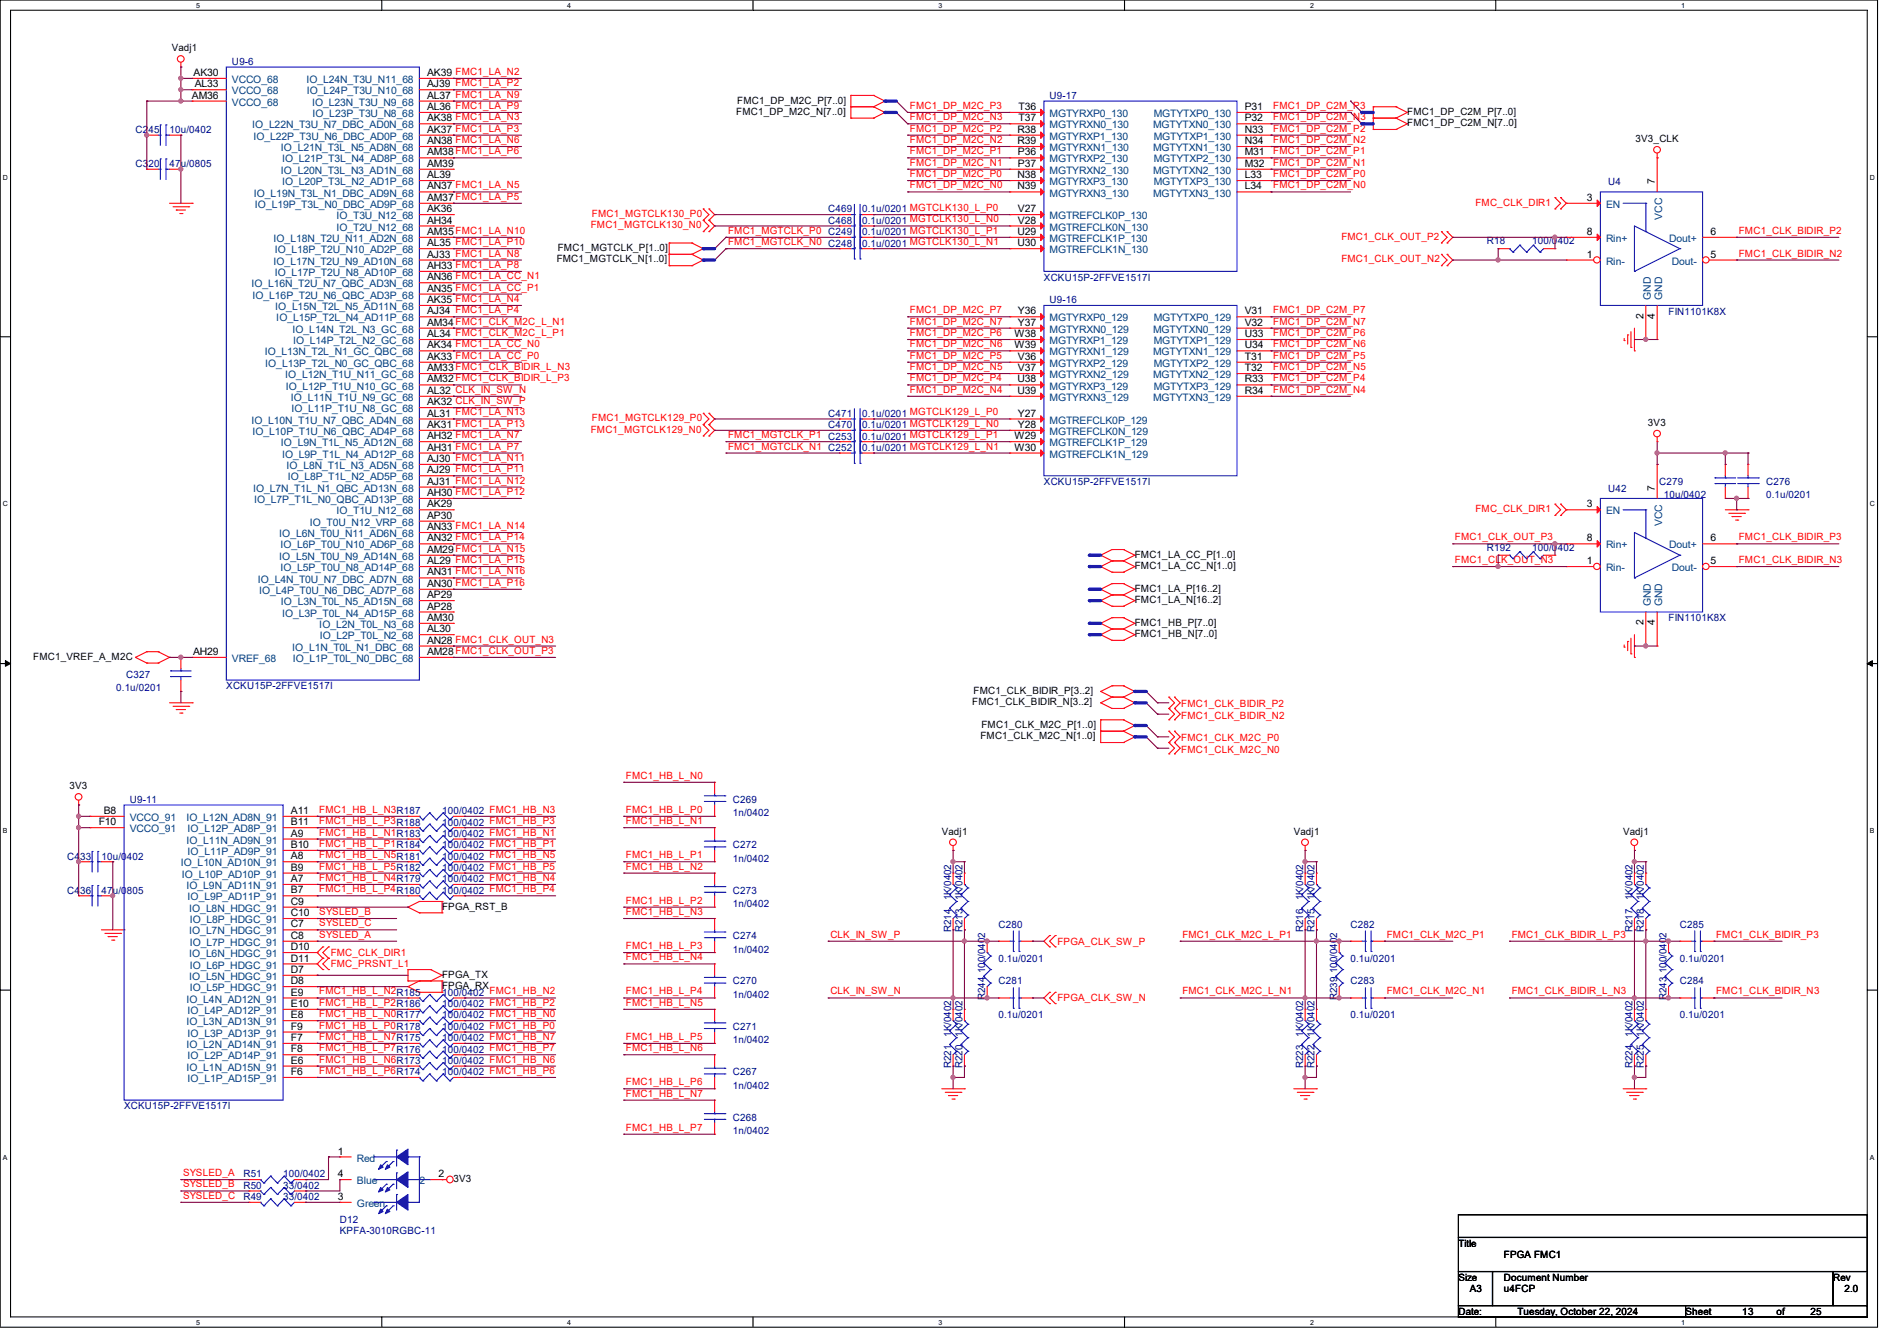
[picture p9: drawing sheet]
<svg xmlns="http://www.w3.org/2000/svg" width="297mm" height="210mm" viewBox="0 0 297 210" stroke-linecap="round" stroke-linejoin="round" font-family="sans-serif">
<defs><g id="words">
<g font-size="1.6">
<text x="26.9" y="8">Vadj1</text>
<text x="30.3" y="11.9">AK30</text>
<text x="66.9" y="11.9">AK39 FMC1_LA_N2</text>
<text x="30.1" y="15.5">AM36</text>
<text x="30.5" y="13.7">AL33</text>
<text x="66.9" y="13.7">AJ39 FMC1_LA_P2</text>
<text x="66.9" y="15.5">AL37 FMC1_LA_N9</text>
<text x="66.9" y="17.2">AL36 FMC1_LA_P9</text>
<text x="115.3" y="18">FMC1_DP_M2C_N[7..0]</text>
<text x="115.4" y="16.2">FMC1_DP_M2C_P[7..0]</text>
<text x="159.5" y="17.2">T36</text>
<text x="194.9" y="17.2">P31</text>
<text x="220.3" y="18">FMC1_DP_C2M_P[7..0]</text>
<text x="66.9" y="19">AK38 FMC1_LA_N3</text>
<text x="66.9" y="20.8">AK37 FMC1_LA_P3</text>
<text x="66.9" y="22.6">AN38 FMC1_LA_N6</text>
<text x="159.3" y="22.6">R39</text>
<text x="159.3" y="20.8">R38</text>
<text x="159.5" y="19">T37</text>
<text x="194.9" y="19">P32</text>
<text x="194.9" y="22.6">N34</text>
<text x="194.9" y="20.8">N33</text>
<text x="220.3" y="19.8">FMC1_DP_C2M_N[7..0]</text>
<text x="256.1" y="22.3">3V3_CLK</text>
<text x="66.9" y="24.3">AM38 FMC1_LA_P6</text>
<text x="66.9" y="26.1">AM39</text>
<text x="66.9" y="27.9">AL39</text>
<text x="66.9" y="29.7">AN37 FMC1_LA_N5</text>
<text x="159.3" y="29.7">N39</text>
<text x="159.3" y="27.9">N38</text>
<text x="159.4" y="26.1">P37</text>
<text x="159.4" y="24.3">P36</text>
<text x="194.9" y="26.1">M32</text>
<text x="194.9" y="29.7">L34</text>
<text x="194.9" y="24.3">M31</text>
<text x="194.9" y="27.9">L33</text>
<text x="259.1" y="28.8" transform="rotate(-90 259.1 28.8)">7</text>
<text x="66.9" y="31.5">AM37 FMC1_LA_P5</text>
<text x="66.9" y="33.2">AK36</text>
<text x="66.9" y="35">AH34</text>
<text x="159.4" y="35">V28</text>
<text x="159.4" y="33.2">V27</text>
<text x="248.5" y="31.5">3</text>
<text x="66.9" y="36.8">AM35 FMC1_LA_N10</text>
<text x="66.9" y="38.6">AL35 FMC1_LA_P10</text>
<text x="66.9" y="40.3">AJ33 FMC1_LA_N8</text>
<text x="87.2" y="41.1">FMC1_MGTCLK_N[1..0]</text>
<text x="87.3" y="39.3">FMC1_MGTCLK_P[1..0]</text>
<text x="159.3" y="38.6">U30</text>
<text x="159.3" y="36.8">U29</text>
<text x="248.5" y="40.3">1</text>
<text x="248.5" y="36.8">8</text>
<text x="267.8" y="40.3">5</text>
<text x="267.8" y="36.8">6</text>
<text x="66.9" y="42.1">AH33 FMC1_LA_P8</text>
<text x="66.9" y="43.9">AN36 FMC1_LA_CC_N1</text>
<text x="66.9" y="45.7">AN35 FMC1_LA_CC_P1</text>
<text x="66.9" y="47.5">AK35 FMC1_LA_N4</text>
<text x="66.9" y="49.2">AJ34 FMC1_LA_P4</text>
<text x="66.9" y="51">AM34 FMC1_CLK_M2C_L_N1</text>
<text x="66.9" y="52.8">AL34 FMC1_CLK_M2C_L_P1</text>
<text x="158.8" y="52.8">W38</text>
<text x="159.4" y="51">Y37</text>
<text x="159.4" y="49.2">Y36</text>
<text x="194.9" y="51">V32</text>
<text x="194.9" y="49.2">V31</text>
<text x="194.9" y="52.8">U33</text>
<text x="257.3" y="50" transform="rotate(-90 257.3 50)">2</text>
<text x="259.1" y="50" transform="rotate(-90 259.1 50)">4</text>
<text x="66.9" y="54.6">AK34 FMC1_LA_CC_N0</text>
<text x="66.9" y="56.3">AK33 FMC1_LA_CC_P0</text>
<text x="66.9" y="58.1">AM33 FMC1_CLK_BIDIR_L_N3</text>
<text x="66.9" y="59.9">AM32 FMC1_CLK_BIDIR_L_P3</text>
<text x="158.8" y="54.6">W39</text>
<text x="159.3" y="59.9">U38</text>
<text x="159.4" y="58.1">V37</text>
<text x="159.4" y="56.3">V36</text>
<text x="194.9" y="54.6">U34</text>
<text x="194.9" y="58.1">T32</text>
<text x="194.9" y="56.3">T31</text>
<text x="194.9" y="59.9">R33</text>
<text x="66.9" y="61.7">AL32 CLK_IN_SW_N</text>
<text x="66.9" y="63.5">AK32 CLK_IN_SW_P</text>
<text x="66.9" y="65.2">AL31 FMC1_LA_N13</text>
<text x="159.3" y="61.7">U39</text>
<text x="159.4" y="65.2">Y27</text>
<text x="194.9" y="61.7">R34</text>
<text x="66.9" y="67">AK31 FMC1_LA_P13</text>
<text x="66.9" y="68.8">AH32 FMC1_LA_N7</text>
<text x="66.9" y="70.6">AH31 FMC1_LA_P7</text>
<text x="158.8" y="70.6">W30</text>
<text x="158.8" y="68.8">W29</text>
<text x="159.4" y="67">Y28</text>
<text x="258" y="66.7">3V3</text>
<text x="66.9" y="72.3">AJ30 FMC1_LA_N11</text>
<text x="66.9" y="74.1">AJ29 FMC1_LA_P11</text>
<text x="66.9" y="75.9">AJ31 FMC1_LA_N12</text>
<text x="66.9" y="77.7">AH30 FMC1_LA_P12</text>
<text x="259.1" y="76.8" transform="rotate(-90 259.1 76.8)">7</text>
<text x="66.9" y="79.5">AK29</text>
<text x="66.9" y="81.2">AP30</text>
<text x="66.9" y="83">AN33 FMC1_LA_N14</text>
<text x="248.5" y="79.5">3</text>
<text x="66.9" y="84.8">AN32 FMC1_LA_P14</text>
<text x="66.9" y="86.6">AM29 FMC1_LA_N15</text>
<text x="66.9" y="88.4">AL29 FMC1_LA_P15</text>
<text x="177.7" y="89.1">FMC1_LA_CC_N[1..0]</text>
<text x="177.7" y="87.3">FMC1_LA_CC_P[1..0]</text>
<text x="248.5" y="88.4">1</text>
<text x="248.5" y="84.8">8</text>
<text x="267.8" y="88.4">5</text>
<text x="267.8" y="84.8">6</text>
<text x="66.9" y="90.1">AN31 FMC1_LA_N16</text>
<text x="66.9" y="91.9">AN30 FMC1_LA_P16</text>
<text x="66.9" y="93.7">AP29</text>
<text x="66.9" y="95.5">AP28</text>
<text x="177.7" y="92.7">FMC1_LA_P[16..2]</text>
<text x="177.7" y="94.4">FMC1_LA_N[16..2]</text>
<text x="66.9" y="97.2">AM30</text>
<text x="66.9" y="99">AL30</text>
<text x="66.9" y="100.8">AN28 FMC1_CLK_OUT_N3</text>
<text x="177.7" y="99.8">FMC1_HB_N[7..0]</text>
<text x="177.7" y="98">FMC1_HB_P[7..0]</text>
<text x="257.3" y="98" transform="rotate(-90 257.3 98)">2</text>
<text x="259.1" y="98" transform="rotate(-90 259.1 98)">4</text>
<text x="5.2" y="103.3">FMC1_VREF_A_M2C</text>
<text x="30.2" y="102.6">AH29</text>
<text x="66.9" y="102.6">AM28 FMC1_CLK_OUT_P3</text>
<text x="152.2" y="110.4">FMC1_CLK_BIDIR_N[3..2]</text>
<text x="152.4" y="108.7">FMC1_CLK_BIDIR_P[3..2]</text>
<text x="153.5" y="115.8">FMC1_CLK_M2C_N[1..0]</text>
<text x="153.7" y="114">FMC1_CLK_M2C_P[1..0]</text>
<text x="10.9" y="123.6">3V3</text>
<text x="15.5" y="129.2">F10</text>
<text x="16.3" y="127.5">B8</text>
<text x="45.6" y="127.5">A11</text>
<text x="45.6" y="129.2">B11</text>
<text x="45.6" y="131">A9</text>
<text x="147.4" y="130.7">Vadj1</text>
<text x="202.6" y="130.7">Vadj1</text>
<text x="254.1" y="130.7">Vadj1</text>
<text x="45.6" y="132.8">B10</text>
<text x="45.6" y="134.6">A8</text>
<text x="45.6" y="136.4">B9</text>
<text x="45.6" y="138.1">A7</text>
<text x="45.6" y="139.9">B7</text>
<text x="45.6" y="141.7">C9</text>
<text x="45.6" y="143.5">C10</text>
<text x="69.2" y="142.4">FPGA_RST_B</text>
<text x="45.6" y="145.2">C7</text>
<text x="45.6" y="147">C8</text>
<text x="45.6" y="148.8">D10</text>
<text x="45.6" y="150.6">D11</text>
<text x="45.6" y="152.4">D7</text>
<text x="45.6" y="154.1">D8</text>
<text x="45.6" y="155.9">E9</text>
<text x="69.2" y="154.9">FPGA_RX</text>
<text x="69.2" y="153.1">FPGA_TX</text>
<text x="45.6" y="157.7">E10</text>
<text x="45.6" y="159.5">E8</text>
<text x="45.6" y="161.3">F9</text>
<text x="45.6" y="163">F7</text>
<text x="45.6" y="164.8">F8</text>
<text x="45.6" y="166.6">E6</text>
<text x="45.6" y="168.4">F6</text>
<text x="52.9" y="180.8">1</text>
<text x="52.9" y="184.4">4</text>
<text x="68.7" y="184.4">2</text>
<text x="71" y="185.1">3V3</text>
<text x="52.9" y="187.9">3</text>
<text x="228.3" y="195.2">Title</text>
<text x="235.5" y="197">FPGA FMC1</text>
<text x="228.3" y="200.6">Size</text>
<text x="230.1" y="202.3">A3</text>
<text x="235.4" y="200.6">Document Number</text>
<text x="235.5" y="202.3">u4FCP</text>
<text x="287" y="200.6">Rev</text>
<text x="288.8" y="202.3">2.0</text>
<text x="228.3" y="205.9">Date:</text>
<text x="237.6" y="205.9">Tuesday, October 22, 2024</text>
<text x="263.9" y="205.9">Sheet</text>
<text x="272.8" y="205.9">13</text>
<text x="278.1" y="205.9">of</text>
<text x="283.5" y="205.9">25</text>
</g>
<g font-size="1.6" fill="#000080">
<text x="36.3" y="10.2">U9-6</text>
<text x="164.3" y="15.5">U9-17</text>
<text x="21.2" y="20.8">C245</text>
<text x="26.5" y="20.8">10u/0402</text>
<text x="21.2" y="26.2">C320</text>
<text x="26.5" y="26.2">47u/0805</text>
<text x="251.8" y="29">U4</text>
<text x="129.7" y="35.1">C468</text>
<text x="129.7" y="33.3">C469</text>
<text x="135" y="35.1">0.1u/0201 MGTCLK130_L_N0</text>
<text x="135" y="33.3">0.1u/0201 MGTCLK130_L_P0</text>
<text x="135" y="38.6">0.1u/0201 MGTCLK130_L_N1</text>
<text x="135" y="36.8">0.1u/0201 MGTCLK130_L_P1</text>
<text x="232.8" y="38.3">R18</text>
<text x="239.9" y="38.3">100/0402</text>
<text x="163.4" y="43.9">XCKU15P-2FFVE1517I</text>
<text x="164.3" y="47.5">U9-16</text>
<text x="261.2" y="49.3">FIN1101K8X</text>
<text x="129.7" y="65.3">C471</text>
<text x="135" y="65.3">0.1u/0201 MGTCLK129_L_P0</text>
<text x="129.7" y="67.1">C470</text>
<text x="135" y="68.8">0.1u/0201 MGTCLK129_L_P1</text>
<text x="135" y="70.6">0.1u/0201 MGTCLK129_L_N1</text>
<text x="135" y="67.1">0.1u/0201 MGTCLK129_L_N0</text>
<text x="163.4" y="75.9">XCKU15P-2FFVE1517I</text>
<text x="251.8" y="77">U42</text>
<text x="259.8" y="75.9">C279</text>
<text x="276.5" y="75.9">C276</text>
<text x="260.5" y="78.1">10u/0402</text>
<text x="276.5" y="78.1">0.1u/0201</text>
<text x="232.8" y="86.3">R192</text>
<text x="239.9" y="86.3">100/0402</text>
<text x="261.2" y="97.3">FIN1101K8X</text>
<text x="19.8" y="106.2">C327</text>
<text x="35.4" y="107.9">XCKU15P-2FFVE1517I</text>
<text x="18.2" y="108.3">0.1u/0201</text>
<text x="20.3" y="125.7">U9-11</text>
<text x="114.7" y="125.7">C269</text>
<text x="69.2" y="127.5">100/0402 FMC1_HB_N3</text>
<text x="69.2" y="129.3">100/0402 FMC1_HB_P3</text>
<text x="69.2" y="131.1">100/0402 FMC1_HB_N1</text>
<text x="114.7" y="127.8">1n/0402</text>
<text x="10.5" y="134.6">C433</text>
<text x="15.9" y="134.6">10u/0402</text>
<text x="69.2" y="136.4">100/0402 FMC1_HB_P5</text>
<text x="69.2" y="134.6">100/0402 FMC1_HB_N5</text>
<text x="69.2" y="132.8">100/0402 FMC1_HB_P1</text>
<text x="114.7" y="132.8">C272</text>
<text x="114.7" y="135">1n/0402</text>
<text x="10.5" y="140">C436</text>
<text x="15.9" y="140">47u/0805</text>
<text x="69.2" y="140">100/0402 FMC1_HB_P4</text>
<text x="69.2" y="138.2">100/0402 FMC1_HB_N4</text>
<text x="114.7" y="140">C273</text>
<text x="114.7" y="142.1">1n/0402</text>
<text x="148.9" y="141" transform="rotate(-90 148.9 141)">1K/0402</text>
<text x="150.7" y="141" transform="rotate(-90 150.7 141)">1K/0402</text>
<text x="204" y="141" transform="rotate(-90 204 141)">1K/0402</text>
<text x="205.8" y="141" transform="rotate(-90 205.8 141)">1K/0402</text>
<text x="255.6" y="141" transform="rotate(-90 255.6 141)">1K/0402</text>
<text x="257.4" y="141" transform="rotate(-90 257.4 141)">1K/0402</text>
<text x="114.7" y="147.1">C274</text>
<text x="114.7" y="149.2">1n/0402</text>
<text x="148.9" y="146" transform="rotate(-90 148.9 146)">R214</text>
<text x="150.7" y="146" transform="rotate(-90 150.7 146)">R213</text>
<text x="156.3" y="145.3">C280</text>
<text x="204" y="146" transform="rotate(-90 204 146)">R216</text>
<text x="205.8" y="146" transform="rotate(-90 205.8 146)">R215</text>
<text x="211.5" y="145.3">C282</text>
<text x="255.6" y="146" transform="rotate(-90 255.6 146)">R217</text>
<text x="257.4" y="146" transform="rotate(-90 257.4 146)">R218</text>
<text x="263" y="145.3">C285</text>
<text x="69.2" y="156">100/0402 FMC1_HB_N2</text>
<text x="114.7" y="154.2">C270</text>
<text x="156.3" y="150.6">0.1u/0201</text>
<text x="156.3" y="154.2">C281</text>
<text x="211.5" y="150.6">0.1u/0201</text>
<text x="211.5" y="154.2">C283</text>
<text x="263" y="150.6">0.1u/0201</text>
<text x="263" y="154.2">C284</text>
<text x="69.2" y="161.3">100/0402 FMC1_HB_P0</text>
<text x="69.2" y="157.7">100/0402 FMC1_HB_P2</text>
<text x="69.2" y="159.5">100/0402 FMC1_HB_N0</text>
<text x="114.7" y="156.3">1n/0402</text>
<text x="114.7" y="161.3">C271</text>
<text x="154.3" y="156.6" transform="rotate(-90 154.3 156.6)">R244 100/0402</text>
<text x="156.3" y="159.5">0.1u/0201</text>
<text x="209.4" y="156.6" transform="rotate(-90 209.4 156.6)">R239 100/0402</text>
<text x="211.5" y="159.5">0.1u/0201</text>
<text x="260.9" y="156.6" transform="rotate(-90 260.9 156.6)">R243 100/0402</text>
<text x="263" y="159.5">0.1u/0201</text>
<text x="69.2" y="164.8">100/0402 FMC1_HB_P7</text>
<text x="69.2" y="166.6">100/0402 FMC1_HB_N6</text>
<text x="69.2" y="163.1">100/0402 FMC1_HB_N7</text>
<text x="114.7" y="163.4">1n/0402</text>
<text x="148.9" y="167.3" transform="rotate(-90 148.9 167.3)">R221</text>
<text x="148.9" y="162.3" transform="rotate(-90 148.9 162.3)">1K/0402</text>
<text x="150.7" y="167.3" transform="rotate(-90 150.7 167.3)">R220</text>
<text x="150.7" y="162.3" transform="rotate(-90 150.7 162.3)">1K/0402</text>
<text x="204" y="167.3" transform="rotate(-90 204 167.3)">R223</text>
<text x="204" y="162.3" transform="rotate(-90 204 162.3)">1K/0402</text>
<text x="205.8" y="167.3" transform="rotate(-90 205.8 167.3)">R222</text>
<text x="205.8" y="162.3" transform="rotate(-90 205.8 162.3)">1K/0402</text>
<text x="255.6" y="167.3" transform="rotate(-90 255.6 167.3)">R224</text>
<text x="255.6" y="162.3" transform="rotate(-90 255.6 162.3)">1K/0402</text>
<text x="257.4" y="167.3" transform="rotate(-90 257.4 167.3)">R225</text>
<text x="257.4" y="162.3" transform="rotate(-90 257.4 162.3)">1K/0402</text>
<text x="19.4" y="173.7">XCKU15P-2FFVE1517I</text>
<text x="69.2" y="168.4">100/0402 FMC1_HB_P6</text>
<text x="114.7" y="168.4">C267</text>
<text x="114.7" y="170.5">1n/0402</text>
<text x="114.7" y="175.5">C268</text>
<text x="114.7" y="177.6">1n/0402</text>
<text x="38.1" y="184.4">R51</text>
<text x="44.3" y="184.4">100/0402</text>
<text x="38.1" y="188">R49</text>
<text x="38.1" y="186.2">R50</text>
<text x="44.3" y="188">33/0402</text>
<text x="44.3" y="186.2">33/0402</text>
<text x="53.2" y="191.5">D12</text>
<text x="53.2" y="193.3">KPFA-3010RGBC-11</text>
</g>
<g font-size="1.6" fill="#004080">
<text x="36.3" y="13">VCCO_68</text>
<text x="36.3" y="14.8">VCCO_68</text>
<text x="36.3" y="16.6">VCCO_68</text>
<text x="48" y="13">IO_L24N_T3U_N11_68</text>
<text x="48" y="14.8">IO_L24P_T3U_N10_68</text>
<text x="48.9" y="16.6">IO_L23N_T3U_N9_68</text>
<text x="39.5" y="20.1">IO_L22N_T3U_N7_DBC_AD0N_68</text>
<text x="39.7" y="21.9">IO_L22P_T3U_N6_DBC_AD0P_68</text>
<text x="44" y="23.7">IO_L21N_T3L_N5_AD8N_68</text>
<text x="48.9" y="18.3">IO_L23P_T3U_N8_68</text>
<text x="164.3" y="20.1">MGTYRXN0_130</text>
<text x="164.3" y="23.7">MGTYRXN1_130</text>
<text x="164.3" y="18.3">MGTYRXP0_130</text>
<text x="164.3" y="21.9">MGTYRXP1_130</text>
<text x="180.5" y="20.1">MGTYTXN0_130</text>
<text x="180.5" y="23.7">MGTYTXN1_130</text>
<text x="180.6" y="18.3">MGTYTXP0_130</text>
<text x="180.6" y="21.9">MGTYTXP1_130</text>
<text x="44" y="27.2">IO_L20N_T3L_N3_AD1N_68</text>
<text x="44.2" y="25.4">IO_L21P_T3L_N4_AD8P_68</text>
<text x="44.2" y="29">IO_L20P_T3L_N2_AD1P_68</text>
<text x="164.3" y="27.2">MGTYRXN2_130</text>
<text x="164.3" y="25.4">MGTYRXP2_130</text>
<text x="164.3" y="29">MGTYRXP3_130</text>
<text x="180.5" y="27.2">MGTYTXN2_130</text>
<text x="180.6" y="25.4">MGTYTXP2_130</text>
<text x="180.6" y="29">MGTYTXP3_130</text>
<text x="39.8" y="30.8">IO_L19N_T3L_N1_DBC_AD9N_68</text>
<text x="39.9" y="32.6">IO_L19P_T3L_N0_DBC_AD9P_68</text>
<text x="52.7" y="34.3">IO_T3U_N12_68</text>
<text x="164.3" y="34.3">MGTREFCLK0P_130</text>
<text x="164.3" y="30.8">MGTYRXN3_130</text>
<text x="180.5" y="30.8">MGTYTXN3_130</text>
<text x="251.5" y="32.6">EN</text>
<text x="260.2" y="34.4" transform="rotate(-90 260.2 34.4)">VCC</text>
<text x="42.8" y="37.9">IO_L18N_T2U_N11_AD2N_68</text>
<text x="42.8" y="41.4">IO_L17N_T2U_N9_AD10N_68</text>
<text x="43" y="39.7">IO_L18P_T2U_N10_AD2P_68</text>
<text x="52.7" y="36.1">IO_T2U_N12_68</text>
<text x="164.3" y="36.1">MGTREFCLK0N_130</text>
<text x="164.3" y="39.7">MGTREFCLK1N_130</text>
<text x="164.3" y="37.9">MGTREFCLK1P_130</text>
<text x="251.5" y="41.4">Rin-</text>
<text x="251.5" y="37.9">Rin+</text>
<text x="261.4" y="37.9">Dout+</text>
<text x="261.7" y="41.4">Dout-</text>
<text x="39.4" y="45">IO_L16N_T2U_N7_QBC_AD3N_68</text>
<text x="39.5" y="46.8">IO_L16P_T2U_N6_QBC_AD3P_68</text>
<text x="43" y="43.2">IO_L17P_T2U_N8_AD10P_68</text>
<text x="258.4" y="46.9" transform="rotate(-90 258.4 46.9)">GND</text>
<text x="260.2" y="46.9" transform="rotate(-90 260.2 46.9)">GND</text>
<text x="43.1" y="48.6">IO_L15N_T2L_N5_AD11N_68</text>
<text x="43.3" y="50.3">IO_L15P_T2L_N4_AD11P_68</text>
<text x="45.8" y="52.1">IO_L14N_T2L_N3_GC_68</text>
<text x="45.9" y="53.9">IO_L14P_T2L_N2_GC_68</text>
<text x="164.3" y="52.1">MGTYRXN0_129</text>
<text x="164.3" y="50.3">MGTYRXP0_129</text>
<text x="164.3" y="53.9">MGTYRXP1_129</text>
<text x="180.5" y="52.1">MGTYTXN0_129</text>
<text x="180.6" y="50.3">MGTYTXP0_129</text>
<text x="180.6" y="53.9">MGTYTXP1_129</text>
<text x="41.4" y="55.7">IO_L13N_T2L_N1_GC_QBC_68</text>
<text x="41.5" y="57.4">IO_L13P_T2L_N0_GC_QBC_68</text>
<text x="44.7" y="59.2">IO_L12N_T1U_N11_GC_68</text>
<text x="164.3" y="55.7">MGTYRXN1_129</text>
<text x="164.3" y="59.2">MGTYRXN2_129</text>
<text x="164.3" y="57.4">MGTYRXP2_129</text>
<text x="180.5" y="55.7">MGTYTXN1_129</text>
<text x="180.5" y="59.2">MGTYTXN2_129</text>
<text x="180.6" y="57.4">MGTYTXP2_129</text>
<text x="44.7" y="61">IO_L12P_T1U_N10_GC_68</text>
<text x="45.6" y="62.8">IO_L11N_T1U_N9_GC_68</text>
<text x="45.6" y="64.6">IO_L11P_T1U_N8_GC_68</text>
<text x="164.3" y="62.8">MGTYRXN3_129</text>
<text x="164.3" y="61">MGTYRXP3_129</text>
<text x="180.5" y="62.8">MGTYTXN3_129</text>
<text x="180.6" y="61">MGTYTXP3_129</text>
<text x="39.4" y="66.3">IO_L10N_T1U_N7_QBC_AD4N_68</text>
<text x="39.5" y="68.1">IO_L10P_T1U_N6_QBC_AD4P_68</text>
<text x="44" y="69.9">IO_L9N_T1L_N5_AD12N_68</text>
<text x="44.2" y="71.7">IO_L9P_T1L_N4_AD12P_68</text>
<text x="164.3" y="68.1">MGTREFCLK0N_129</text>
<text x="164.3" y="66.3">MGTREFCLK0P_129</text>
<text x="164.3" y="71.7">MGTREFCLK1N_129</text>
<text x="164.3" y="69.9">MGTREFCLK1P_129</text>
<text x="39.6" y="77">IO_L7N_T1L_N1_QBC_AD13N_68</text>
<text x="44.9" y="73.4">IO_L8N_T1L_N3_AD5N_68</text>
<text x="45" y="75.2">IO_L8P_T1L_N2_AD5P_68</text>
<text x="39.8" y="78.8">IO_L7P_T1L_N0_QBC_AD13P_68</text>
<text x="48.5" y="82.3">IO_T0U_N12_VRP_68</text>
<text x="52.7" y="80.6">IO_T1U_N12_68</text>
<text x="251.5" y="80.6">EN</text>
<text x="260.2" y="82.4" transform="rotate(-90 260.2 82.4)">VCC</text>
<text x="43.7" y="84.1">IO_L6N_T0U_N11_AD6N_68</text>
<text x="43.7" y="87.7">IO_L5N_T0U_N9_AD14N_68</text>
<text x="43.9" y="85.9">IO_L6P_T0U_N10_AD6P_68</text>
<text x="43.9" y="89.5">IO_L5P_T0U_N8_AD14P_68</text>
<text x="251.5" y="89.5">Rin-</text>
<text x="251.5" y="85.9">Rin+</text>
<text x="261.4" y="85.9">Dout+</text>
<text x="261.7" y="89.5">Dout-</text>
<text x="40.4" y="91.2">IO_L4N_T0U_N7_DBC_AD7N_68</text>
<text x="40.6" y="93">IO_L4P_T0U_N6_DBC_AD7P_68</text>
<text x="44" y="94.8">IO_L3N_T0L_N5_AD15N_68</text>
<text x="258.4" y="95" transform="rotate(-90 258.4 95)">GND</text>
<text x="260.2" y="95" transform="rotate(-90 260.2 95)">GND</text>
<text x="44.2" y="96.6">IO_L3P_T0L_N4_AD15P_68</text>
<text x="45.8" y="101.9">IO_L1N_T0L_N1_DBC_68</text>
<text x="50" y="98.3">IO_L2N_T0L_N3_68</text>
<text x="50.1" y="100.1">IO_L2P_T0L_N2_68</text>
<text x="36.3" y="103.7">VREF_68</text>
<text x="45.8" y="103.7">IO_L1P_T0L_N0_DBC_68</text>
<text x="20.3" y="128.6">VCCO_91</text>
<text x="20.3" y="130.3">VCCO_91</text>
<text x="29.2" y="128.6">IO_L12N_AD8N_91</text>
<text x="29.4" y="130.3">IO_L12P_AD8P_91</text>
<text x="28.3" y="135.7">IO_L10N_AD10N_91</text>
<text x="28.5" y="137.5">IO_L10P_AD10P_91</text>
<text x="29.2" y="132.1">IO_L11N_AD9N_91</text>
<text x="29.4" y="133.9">IO_L11P_AD9P_91</text>
<text x="29.2" y="139.2">IO_L9N_AD11N_91</text>
<text x="29.4" y="141">IO_L9P_AD11P_91</text>
<text x="29.6" y="142.8">IO_L8N_HDGC_91</text>
<text x="29.6" y="146.3">IO_L7N_HDGC_91</text>
<text x="29.6" y="149.9">IO_L6N_HDGC_91</text>
<text x="29.7" y="144.6">IO_L8P_HDGC_91</text>
<text x="29.7" y="148.1">IO_L7P_HDGC_91</text>
<text x="29.6" y="153.5">IO_L5N_HDGC_91</text>
<text x="29.7" y="151.7">IO_L6P_HDGC_91</text>
<text x="29.7" y="155.2">IO_L5P_HDGC_91</text>
<text x="29.2" y="157">IO_L4N_AD12N_91</text>
<text x="29.2" y="160.6">IO_L3N_AD13N_91</text>
<text x="29.4" y="158.8">IO_L4P_AD12P_91</text>
<text x="29.2" y="164.1">IO_L2N_AD14N_91</text>
<text x="29.2" y="167.7">IO_L1N_AD15N_91</text>
<text x="29.4" y="162.4">IO_L3P_AD13P_91</text>
<text x="29.4" y="165.9">IO_L2P_AD14P_91</text>
<text x="29.4" y="169.5">IO_L1P_AD15P_91</text>
<text x="55.9" y="181.9">Red</text>
<text x="55.9" y="185.5">Blue</text>
<text x="65.7" y="185.5">2</text>
<text x="55.9" y="189">Green</text>
</g>
<g font-size="1.6" fill="#f00">
<text x="142.5" y="17.1">FMC1_DP_M2C_P3</text>
<text x="199.3" y="17.1">FMC1_DP_C2M_P3</text>
<text x="142.5" y="22.4">FMC1_DP_M2C_N2</text>
<text x="142.5" y="20.6">FMC1_DP_M2C_P2</text>
<text x="142.5" y="18.8">FMC1_DP_M2C_N3</text>
<text x="199.3" y="22.4">FMC1_DP_C2M_N2</text>
<text x="199.3" y="20.6">FMC1_DP_C2M_P2</text>
<text x="199.3" y="18.8">FMC1_DP_C2M_N3</text>
<text x="142.5" y="27.7">FMC1_DP_M2C_P0</text>
<text x="142.5" y="29.5">FMC1_DP_M2C_N0</text>
<text x="142.5" y="24.2">FMC1_DP_M2C_P1</text>
<text x="142.5" y="25.9">FMC1_DP_M2C_N1</text>
<text x="199.3" y="27.7">FMC1_DP_C2M_P0</text>
<text x="199.3" y="29.5">FMC1_DP_C2M_N0</text>
<text x="199.3" y="25.9">FMC1_DP_C2M_N1</text>
<text x="199.3" y="24.2">FMC1_DP_C2M_P1</text>
<text x="92.5" y="35.8">FMC1_MGTCLK130_N0</text>
<text x="92.7" y="34">FMC1_MGTCLK130_P0</text>
<text x="231" y="32.2">FMC_CLK_DIR1</text>
<text x="114" y="36.6">FMC1_MGTCLK_P0 C249</text>
<text x="114" y="38.4">FMC1_MGTCLK_N0 C248</text>
<text x="210" y="37.5">FMC1_CLK_OUT_P2</text>
<text x="210" y="41.1">FMC1_CLK_OUT_N2</text>
<text x="272.2" y="36.6">FMC1_CLK_BIDIR_P2</text>
<text x="272.2" y="40.2">FMC1_CLK_BIDIR_N2</text>
<text x="142.5" y="52.6">FMC1_DP_M2C_P6</text>
<text x="142.5" y="50.8">FMC1_DP_M2C_N7</text>
<text x="142.5" y="49.1">FMC1_DP_M2C_P7</text>
<text x="199.3" y="52.6">FMC1_DP_C2M_P6</text>
<text x="199.3" y="50.8">FMC1_DP_C2M_N7</text>
<text x="199.3" y="49.1">FMC1_DP_C2M_P7</text>
<text x="142.5" y="59.7">FMC1_DP_M2C_P4</text>
<text x="142.5" y="58">FMC1_DP_M2C_N5</text>
<text x="142.5" y="56.2">FMC1_DP_M2C_P5</text>
<text x="142.5" y="54.4">FMC1_DP_M2C_N6</text>
<text x="199.3" y="59.7">FMC1_DP_C2M_P4</text>
<text x="199.3" y="58">FMC1_DP_C2M_N5</text>
<text x="199.3" y="56.2">FMC1_DP_C2M_P5</text>
<text x="199.3" y="54.4">FMC1_DP_C2M_N6</text>
<text x="92.7" y="66">FMC1_MGTCLK129_P0</text>
<text x="142.5" y="61.5">FMC1_DP_M2C_N4</text>
<text x="199.3" y="61.5">FMC1_DP_C2M_N4</text>
<text x="92.5" y="67.8">FMC1_MGTCLK129_N0</text>
<text x="114" y="68.6">FMC1_MGTCLK_P1 C253</text>
<text x="114" y="70.4">FMC1_MGTCLK_N1 C252</text>
<text x="231" y="80.2">FMC_CLK_DIR1</text>
<text x="227.8" y="84.6">FMC1_CLK_OUT_P3</text>
<text x="227.8" y="88.2">FMC1_CLK_OUT_N3</text>
<text x="272.2" y="88.2">FMC1_CLK_BIDIR_N3</text>
<text x="272.2" y="84.6">FMC1_CLK_BIDIR_P3</text>
<text x="185" y="110.8">FMC1_CLK_BIDIR_P2</text>
<text x="185" y="112.6">FMC1_CLK_BIDIR_N2</text>
<text x="185" y="116.1">FMC1_CLK_M2C_P0</text>
<text x="185" y="117.9">FMC1_CLK_M2C_N0</text>
<text x="98" y="122">FMC1_HB_L_N0</text>
<text x="50" y="130.8">FMC1_HB_L_N1R183</text>
<text x="50" y="127.3">FMC1_HB_L_N3R187</text>
<text x="50" y="129.1">FMC1_HB_L_P3R188</text>
<text x="98" y="127.3">FMC1_HB_L_P0</text>
<text x="98" y="129.1">FMC1_HB_L_N1</text>
<text x="50" y="132.6">FMC1_HB_L_P1R184</text>
<text x="50" y="138">FMC1_HB_L_N4R179</text>
<text x="50" y="134.4">FMC1_HB_L_N5R181</text>
<text x="50" y="136.2">FMC1_HB_L_P5R182</text>
<text x="98" y="134.4">FMC1_HB_L_P1</text>
<text x="98" y="136.2">FMC1_HB_L_N2</text>
<text x="50" y="139.7">FMC1_HB_L_P4R180</text>
<text x="50" y="143.3">SYSLED_B</text>
<text x="98" y="141.5">FMC1_HB_L_P2</text>
<text x="98" y="143.3">FMC1_HB_L_N3</text>
<text x="50" y="146.9">SYSLED_A</text>
<text x="50" y="145.1">SYSLED_C</text>
<text x="51.8" y="149.7">FMC_CLK_DIR1</text>
<text x="98" y="148.6">FMC1_HB_L_P3</text>
<text x="130" y="146.9">CLK_IN_SW_P</text>
<text x="165.6" y="148">FPGA_CLK_SW_P</text>
<text x="185.1" y="146.9">FMC1_CLK_M2C_L_P1</text>
<text x="217.1" y="146.9">FMC1_CLK_M2C_P1</text>
<text x="236.7" y="146.9">FMC1_CLK_BIDIR_L_P3</text>
<text x="268.7" y="146.9">FMC1_CLK_BIDIR_P3</text>
<text x="50" y="155.7">FMC1_HB_L_N2R185</text>
<text x="51.8" y="151.5">FMC_PRSNT_L1</text>
<text x="98" y="150.4">FMC1_HB_L_N4</text>
<text x="98" y="155.7">FMC1_HB_L_P4</text>
<text x="130" y="155.7">CLK_IN_SW_N</text>
<text x="185.1" y="155.7">FMC1_CLK_M2C_L_N1</text>
<text x="217.1" y="155.7">FMC1_CLK_M2C_N1</text>
<text x="236.7" y="155.7">FMC1_CLK_BIDIR_L_N3</text>
<text x="268.7" y="155.7">FMC1_CLK_BIDIR_N3</text>
<text x="50" y="159.3">FMC1_HB_L_N0R177</text>
<text x="50" y="161.1">FMC1_HB_L_P0R178</text>
<text x="50" y="157.5">FMC1_HB_L_P2R186</text>
<text x="98" y="157.5">FMC1_HB_L_N5</text>
<text x="165.6" y="156.8">FPGA_CLK_SW_N</text>
<text x="50" y="166.4">FMC1_HB_L_N6R173</text>
<text x="50" y="162.9">FMC1_HB_L_N7R175</text>
<text x="50" y="164.6">FMC1_HB_L_P7R176</text>
<text x="98" y="162.9">FMC1_HB_L_P5</text>
<text x="98" y="164.6">FMC1_HB_L_N6</text>
<text x="50" y="168.2">FMC1_HB_L_P6R174</text>
<text x="98" y="170">FMC1_HB_L_P6</text>
<text x="98" y="171.7">FMC1_HB_L_N7</text>
<text x="98" y="177.1">FMC1_HB_L_P7</text>
<text x="28.7" y="184.2">SYSLED_A</text>
<text x="28.7" y="186">SYSLED_B</text>
<text x="28.7" y="187.7">SYSLED_C</text>
</g>
<g font-size="1.1">
<text x="30.7" y="1.2">5</text>
<text x="88.8" y="1.2">4</text>
<text x="146.9" y="1.2">3</text>
<text x="205.1" y="1.2">2</text>
<text x="263.2" y="1.2">1</text>
<text x=".5" y="28.2">D</text>
<text x="292.8" y="28.2">D</text>
<text x=".5" y="79.3">C</text>
<text x="292.8" y="79.3">C</text>
<text x=".5" y="130.5">B</text>
<text x="292.8" y="130.5">B</text>
<text x=".5" y="181.6">A</text>
<text x="292.8" y="181.6">A</text>
<text x="30.7" y="207.4">5</text>
<text x="88.8" y="207.4">4</text>
<text x="146.9" y="207.4">3</text>
<text x="205.1" y="207.4">2</text>
<text x="263.2" y="207.4">1</text>
</g>
</g></defs>
<path d="M0 0h294v207.9h-294zM1.7 1.6h290.7v204.6h-290.7z" fill="none" stroke="#000" stroke-width=".17"/>
<g fill="#fff">
<path d="M30.7 .2h.6v1.2h-.6z"/>
<path d="M30.7 206.5h.6v1.1h-.6z"/>
</g>
<path d="M59.8 0v1.6M59.8 206.2v1.7" fill="none" stroke="#000" stroke-width=".17"/>
<g fill="#fff">
<path d="M88.8 .2h.6v1.2h-.6z"/>
<path d="M88.8 206.5h.6v1.1h-.6z"/>
</g>
<path d="M117.9 0v1.6M117.9 206.2v1.7" fill="none" stroke="#000" stroke-width=".17"/>
<g fill="#fff">
<path d="M146.9 .2h.6v1.2h-.6z"/>
<path d="M146.9 206.5h.6v1.1h-.6z"/>
</g>
<path d="M176.1 0v1.6M176.1 206.2v1.7" fill="none" stroke="#000" stroke-width=".17"/>
<g fill="#fff">
<path d="M205.1 .2h.6v1.2h-.6z"/>
<path d="M205.1 206.5h.6v1.1h-.6z"/>
</g>
<path d="M234.2 0v1.6M234.2 206.2v1.7" fill="none" stroke="#000" stroke-width=".17"/>
<g fill="#fff">
<path d="M263.2 .2h.6v1.2h-.6z"/>
<path d="M263.2 206.5h.6v1.1h-.6z"/>
<path d="M.5 27.2h.7v1.2h-.7z"/>
<path d="M292.8 27.2h.7v1.2h-.7z"/>
<path d="M.5 78.3h.7v1.2h-.7z"/>
<path d="M292.8 78.3h.7v1.2h-.7z"/>
</g>
<path d="M0 52.7h1.7M292.4 52.7h1.6" fill="none" stroke="#000" stroke-width=".17"/>
<g fill="#fff">
<path d="M.5 129.5h.7v1.2h-.7z"/>
<path d="M292.8 129.5h.7v1.2h-.7z"/>
</g>
<path d="M0 103.9h1.7M292.4 103.9h1.6" fill="none" stroke="#000" stroke-width=".17"/>
<path d="M.8 103.5l.9 .4-.9 .5zM292.4 103.9l.8-.4v.9z" fill="#000" stroke="#000" stroke-width=".16"/>
<g fill="#fff">
<path d="M.5 180.6h.7v1.2h-.7z"/>
<path d="M292.8 180.6h.7v1.2h-.7z"/>
</g>
<path d="M0 155.1h1.7M292.4 155.1h1.6M228.3 190.2h64.1v3.6h-64.1zM228.3 193.8h64.1v5.3h-64.1zM228.3 199.1h5.4v5.4h-5.4zM233.7 199.1h53.3v5.4h-53.3zM287 199.1h5.4v5.4h-5.4zM228.3 204.5h35.6v1.7h-35.6zM263.9 204.5h28.5v1.7h-28.5z" fill="none" stroke="#000" stroke-width=".17"/>
<g fill="none" stroke="#f00" stroke-width=".17">
<path d="M28.3 10.5h.1M28.3 9.8v.7M133.2 14.9h.1M133.2 16.7h.1M133.2 18.5h.1M133.2 14.9h3.6M133.2 14.9v3.6M133.2 16.7h3.6M133.2 18.5h3.6M136.8 14.9h.1M136.8 16.7h.1M136.8 18.5h.1"/>
<path d="M136.8 14.9l1.8 .9M136.8 16.7l1.8 .9M138.6 15.8h.1M138.6 17.6h.1M138.6 15.8l-1.8 .9M138.6 17.6l-1.8 .9M158.1 19.4h.1M158.1 17.6h.1M158.1 19.4h5.3M158.1 17.6h5.3M193.7 19.4h5.3M193.7 17.6h5.3"/>
<path d="M199 19.4h.1M199 17.6h.1M215 16.7h.1M215 18.5h.1M215 16.7h3.6M215 18.5h3.6M215 16.7v3.6M218.6 16.7h.1M218.6 18.5h.1M218.6 16.7l1.7 .9M218.6 18.5l1.7 .9M220.3 17.6h.1"/>
<path d="M220.3 19.4h.1M220.3 17.6l-1.7 .9M220.3 19.4l-1.7 .9M26.5 31.8h3.6M27.1 32.4h2.4M27.6 32.9h.1M27.6 32.9h1.4M28.2 33.4h.3M28.5 33.4h.1M29.5 32.4h.1M30.1 31.8h.1M104.8 39.8h.1"/>
<path d="M104.8 38.1h.1M104.8 39.8h3.5M104.8 38.1v3.5M104.8 38.1h3.5M108.3 39.8h.1M108.3 38.1h.1M108.3 39.8l1.8 .9M108.3 38.1l1.8 .8M110.1 38.9h.1M110.1 34.5h.1M110.1 32.7h.1M110.1 36.3h.1"/>
<path d="M110.1 38.9l-1.8 .9M110.1 32.7l.9 .9-.9 .9M110.1 34.5l.9 .9-.9 .9M111 32.7h.1M111 34.5h.1M111 36.3h.1M111 32.7l.9 .9-.9 .9M111 34.5l.9 .9-.9 .9M131.4 35.4h.1M131.4 38.9h.1M131.4 37.2h.1M131.4 33.6h.1"/>
<path d="M131.4 35.4h1.8M131.4 38.9h1.8M131.4 37.2h1.8M131.4 33.6h1.8M135 35.4h1.8M135 38.9h1.8M135 37.2h1.8M135 33.6h1.8M136.8 35.4h.1M136.8 38.9h.1M136.8 37.2h.1M136.8 33.6h.1"/>
<path d="M158.1 35.4h.1M158.1 33.6h.1M158.1 38.9h.1M158.1 37.2h.1M158.1 22.9h.1M158.1 26.5h.1M158.1 30.1h.1M158.1 21.2h.1M158.1 24.7h.1M158.1 28.3h.1M158.1 35.4h5.3M158.1 38.9h5.3"/>
<path d="M158.1 37.2h5.3M158.1 33.6h5.3M158.1 22.9h5.3M158.1 26.5h5.3M158.1 30.1h5.3M158.1 21.2h5.3M158.1 24.7h5.3M158.1 28.3h5.3M193.7 22.9h5.3M193.7 26.5h5.3M193.7 30.1h5.3M193.7 21.2h5.3"/>
<path d="M193.7 24.7h5.3M193.7 28.3h5.3M199 22.9h.1M199 26.5h.1M199 30.1h.1M199 21.2h.1M199 24.7h.1M199 28.3h.1M215 20.3h.1M215 20.3h3.6M218.6 20.3h.1M225.7 38.1h.1"/>
<path d="M225.7 36.3h.1M225.7 39.8h.1M225.7 36.3l.9 .9-.9 .9M225.7 39.8l.9 .9-.9 .9M226.6 36.3h.1M226.6 38.1h.1M226.6 39.8h.1M226.6 36.3l.9 .9-.9 .9M226.6 39.8l.9 .9-.9 .9M234.6 38.9h.1M234.6 38.9h1.7M241.7 38.9h1.8"/>
<path d="M243.5 32.7h.1M243.5 30.9h.1M243.5 38.9h.1M243.5 30.9l.8 .9-.8 .9M244.3 30.9h.1M244.3 32.7h.1M244.3 30.9l.9 .9-.9 .9M259.5 24.7h.1M259.5 24v.7M104.8 41.6h.1M104.8 41.6h3.5M108.3 41.6h.1"/>
<path d="M110.1 40.7h.1M110.1 40.7l-1.8 .9M158.1 51.4h.1M158.1 54.9h.1M158.1 58.5h.1M158.1 49.6h.1M158.1 53.2h.1M158.1 56.7h.1M158.1 51.4h5.3M158.1 54.9h5.3M158.1 58.5h5.3M158.1 49.6h5.3"/>
<path d="M158.1 53.2h5.3M158.1 56.7h5.3M193.7 51.4h5.3M193.7 54.9h5.3M193.7 58.5h5.3M193.7 49.6h5.3M193.7 53.2h5.3M193.7 56.7h5.3M199 51.4h.1M199 54.9h.1M199 58.5h.1M199 49.6h.1"/>
<path d="M199 53.2h.1M199 56.7h.1M225.7 41.6h.1M226.6 41.6h.1M254.3 53.3h.1M254.3 53v.3M254.8 52.5h.1M254.8 52.5v1.4M255.4 54.4h.1M255.4 51.9v2.5M255.9 54.9h.1M255.9 51.4v3.5"/>
<path d="M110.1 66.5h.1M110.1 64.7h.1M110.1 68.3h.1M110.1 64.7l.9 .9-.9 .9M110.1 66.5l.9 .9-.9 .9M111 64.7h.1M111 66.5h.1M111 68.3h.1M111 64.7l.9 .9-.9 .9M111 66.5l.9 .9-.9 .9M131.4 69.2h.1M131.4 69.2h1.8"/>
<path d="M135 69.2h1.8M136.8 69.2h.1M158.1 67.4h.1M158.1 65.6h.1M158.1 71h.1M158.1 69.2h.1M158.1 62.1h.1M158.1 60.3h.1M158.1 67.4h5.3M158.1 65.6h5.3M158.1 71h5.3M158.1 69.2h5.3"/>
<path d="M158.1 62.1h5.3M158.1 60.3h5.3M193.7 62.1h5.3M193.7 60.3h5.3M199 62.1h.1M199 60.3h.1M243.5 79h.1M243.5 79l.8 .8-.8 .9M244.3 79h.1M244.3 79l.9 .8-.9 .9M259.5 69.2h.1M259.5 68.5v.7"/>
<path d="M270.1 79.8h3.6M273.7 79.8h.1M172.3 92.3h.1M172.3 94.1h.1M172.3 88.7h.1M172.3 87h.1M172.3 99.4h.1M172.3 97.6h.1M172.3 92.3l1.8 .9M172.3 94.1l1.8 .9M172.3 88.7l1.8 .9M172.3 87l1.8 .8"/>
<path d="M172.3 99.4l1.8 .9M172.3 97.6l1.8 .9M174.1 91.4h.1M174.1 93.2h.1M174.1 95h.1M174.1 87.8h.1M174.1 89.6h.1M174.1 86.1h.1M174.1 98.5h.1M174.1 96.7h.1M174.1 91.4h1.8M174.1 91.4l-1.8 .9"/>
<path d="M174.1 93.2h1.8M174.1 93.2l-1.8 .9M174.1 95h1.8M174.1 87.8h1.8M174.1 87.8l-1.8 .9M174.1 89.6h1.8M174.1 86.1h1.8M174.1 86.1l-1.8 .9M174.1 98.5h1.8M174.1 98.5l-1.8 .9M174.1 96.7h1.8M174.1 96.7l-1.8 .9"/>
<path d="M175.9 91.4h.1M175.9 93.2h.1M175.9 95h.1M175.9 87.8h.1M175.9 89.6h.1M175.9 86.1h.1M175.9 98.5h.1M175.9 96.7h.1M175.9 91.4l1.8 .9M175.9 93.2l1.8 .9M175.9 87.8l1.8 .9M175.9 86.1l1.8 .9"/>
<path d="M175.9 98.5l1.8 .9M175.9 96.7l1.8 .9M177.7 92.3h.1M177.7 94.1h.1M177.7 88.7h.1M177.7 87h.1M177.7 99.4h.1M177.7 97.6h.1M177.7 92.3l-1.8 .9M177.7 94.1l-1.8 .9M177.7 88.7l-1.8 .9M177.7 87l-1.8 .8"/>
<path d="M177.7 99.4l-1.8 .9M177.7 97.6l-1.8 .9M243.5 80.7h.1M244.3 80.7h.1M255.4 99.9v2.5M255.9 99.4v3.6M270.7 80.4h2.4M271.2 80.9h.1M271.2 80.9h1.4M271.7 81.4h.4M272.1 81.4h.1M273.1 80.4h.1"/>
<path d="M21.2 103h.1M21.2 103l1.8 .8M23 102.1h.1M23 103.8h.1M23 102.1l-1.8 .9M23 102.1h1.8M23 103.8h1.8M24.8 102.1h.1M24.8 103.8h.1M24.8 102.1l1.7 .9M26.5 103h.1M26.5 103l-1.7 .8"/>
<path d="M26.5 110.1h3.6M27.1 110.6h2.4M27.6 111.1h.1M27.6 111.1h1.4M28.2 111.7h.3M28.5 111.7h.1M29.5 110.6h.1M30.1 110.1h.1M172.3 112.7h.1M172.3 114.5h.1M172.3 116.3h.1M172.3 108.3h.1"/>
<path d="M172.3 110.1h.1M172.3 112.7h3.6M172.3 112.7v3.6M172.3 114.5h3.6M172.3 116.3h3.6M172.3 108.3l1.8 .9M172.3 110.1l1.8 .9M174.1 100.3h.1M174.1 107.4h.1M174.1 109.2h.1M174.1 111h.1M174.1 100.3h1.8"/>
<path d="M174.1 107.4l-1.8 .9M174.1 107.4h1.8M174.1 109.2h1.8M174.1 109.2l-1.8 .9M174.1 111h1.8M175.9 112.7h.1M175.9 114.5h.1M175.9 116.3h.1M175.9 100.3h.1M175.9 107.4h.1M175.9 109.2h.1M175.9 111h.1"/>
<path d="M175.9 112.7l1.8 .9M175.9 114.5l1.8 .9M175.9 107.4l1.8 .9M175.9 109.2l1.8 .9M177.7 113.6h.1M177.7 115.4h.1M177.7 108.3h.1M177.7 110.1h.1M177.7 113.6l-1.8 .9M177.7 115.4l-1.8 .9M177.7 108.3l-1.8 .9M177.7 110.1l-1.8 .9"/>
<path d="M183 114.5h.1M183 116.3h.1M183 118.1h.1M183 109.2h.1M183 111h.1M183 112.7h.1M183 114.5l.9 .9-.9 .9M183 116.3l.9 .9-.9 .9M183 109.2l.9 .9-.9 .9M183 111l.9 .8-.9 .9M183.9 114.5h.1M183.9 116.3h.1"/>
<path d="M183.9 118.1h.1M183.9 109.2h.1M183.9 111h.1M183.9 112.7h.1M183.9 114.5l.9 .9-.9 .9M183.9 116.3l.9 .9-.9 .9M183.9 109.2l.9 .9-.9 .9M183.9 111l.9 .8-.9 .9M254.3 101.3h.1M254.3 101v.3M254.8 100.5h.1M254.8 100.5v1.4"/>
<path d="M255.4 102.4h.1M255.9 103h.1M12.3 126.1h.1M12.3 135h.1M12.3 125.3v.8M12.3 135h1.8M14.1 127.8h.1M14.1 129.6h.1M14.1 127.8h5.3M14.1 129.6h5.3M15.9 135h1.8M17.7 135h.1"/>
<path d="M44.3 127.8h5.4M44.3 129.6h5.4M44.3 131.4h5.4M44.3 133.2h5.4M44.3 135h5.4M44.3 136.7h5.4M44.3 138.5h5.4M49.7 127.8h.1M49.7 129.6h.1M49.7 131.4h.1M49.7 133.2h.1M49.7 135h.1"/>
<path d="M49.7 136.7h.1M49.7 138.5h.1M63.9 127.8h.1M63.9 129.6h.1M63.9 136.7h.1M63.9 135h.1M63.9 127.8h1.8M63.9 129.6h1.8M63.9 135h1.8M63.9 136.7h1.8M71 127.8h1.8M71 129.6h1.8"/>
<path d="M71 135h1.8M71 136.7h1.8M72.8 127.8h.1M72.8 129.6h.1M72.8 136.7h.1M72.8 135h.1M111.9 129.6h.1M111.9 135h.1M111.9 136.7h.1M111.9 129.6v1.8M111.9 133.2v1.8M111.9 136.7v1.8"/>
<path d="M149.2 133.2h.1M149.2 132.5v.7M151 136.7h.1M151 136.7v1.8M204.3 133.2h.1M204.3 132.5v.7M206.1 136.7h.1M206.1 136.7v1.8M255.9 133.2h.1M255.9 136.7h.1M255.9 132.5v.7M255.9 136.7v1.8"/>
<path d="M257.7 136.7h.1M257.7 136.7v1.8M12.3 140.3h.1M12.3 140.3h1.8M15.9 145.6h3.5M15.9 140.3h1.8M16.4 146.2h2.5M16.9 146.7h.1M16.9 146.7h1.5M17.5 147.2h.3M17.7 140.3h.1M17.8 147.2h.1"/>
<path d="M18.9 146.2h.1M19.4 145.6h.1M44.3 145.6h5.4M44.3 147.4h5.4M44.3 140.3h5.4M44.3 142.1h5.4M44.3 143.8h5.4M44.3 149.2h5.4M44.3 151h5.4M44.3 152.7h5.4M44.3 154.5h5.4M44.3 156.3h5.4"/>
<path d="M44.3 158.1h5.4M44.3 159.9h5.4M49.7 140.3h.1M49.7 142.1h.1M49.7 143.8h.1M49.7 145.6h.1M49.7 147.4h.1M49.7 149.2h.1M49.7 151h.1M49.7 152.7h.1M49.7 154.5h.1M49.7 156.3h.1"/>
<path d="M49.7 158.1h.1M49.7 159.9h.1M49.7 149.2l.8 .9M49.7 151l.8 .8M50.5 148.3h.1M50.5 150.1h.1M50.5 151.8h.1M50.5 148.3l-.8 .9M50.5 150.1l-.8 .9M51.4 150.1h.1M51.4 148.3h.1M51.4 151.8h.1"/>
<path d="M51.4 148.3l-.9 .9 .9 .9M51.4 150.1l-.9 .9 .9 .8M63.9 142.1h.1M63.9 154.5h.1M63.9 151.8h.1M63.9 153.6h.1M63.9 156.3h.1M63.9 158.1h.1M63.9 159.9h.1M63.9 142.1l1.8 .9M63.9 153.6h5.3M63.9 154.5l1.8 .9"/>
<path d="M63.9 151.8h3.5M63.9 151.8v1.8M63.9 156.3h1.8M63.9 158.1h1.8M63.9 159.9h1.8M65.7 141.2h.1M65.7 143h.1M65.7 153.6h.1M65.7 155.4h.1M65.7 141.2l-1.8 .9M65.7 141.2h3.5M65.7 143h3.5"/>
<path d="M65.7 153.6l-1.8 .9M65.7 155.4h3.5M67.4 151.8h.1M67.4 153.6h.1M67.4 151.8l1.8 .9M69.2 141.2h.1M69.2 143h.1M69.2 153.6h.1M69.2 155.4h.1M69.2 152.7h.1M69.2 141.2v1.8M69.2 153.6v1.8"/>
<path d="M69.2 152.7l-1.8 .9M71 156.3h1.8M71 158.1h1.8M71 159.9h1.8M72.8 156.3h.1M72.8 158.1h.1M72.8 159.9h.1M111.9 142.1h.1M111.9 143.8h.1M111.9 149.2h.1M111.9 140.3v1.8M111.9 143.8v1.8"/>
<path d="M111.9 147.4v1.8M149.2 158.1h.1M149.2 158.1v1.8M151 145.6h.1M151 158.1h.1M151 143.8v1.8M151 158.1v1.8M154.6 156.3h.1M154.6 147.4h.1M154.6 147.4v1.8M154.6 154.5v1.8M156.3 147.4h.1"/>
<path d="M156.3 156.3h.1M156.3 147.4h1.8M156.3 156.3h1.8M159.9 147.4h1.8M159.9 156.3h1.8M161.7 147.4h.1M161.7 156.3h.1M164.3 155.4h.1M164.3 157.2h.1M164.3 146.5h.1M164.3 148.3h.1M164.3 155.4l-.9 .9 .9 .9"/>
<path d="M164.3 146.5l-.9 .9 .9 .9M165.2 157.2h.1M165.2 155.4h.1M165.2 148.3h.1M165.2 146.5h.1M165.2 155.4l-.9 .9 .9 .9M165.2 146.5l-.9 .9 .9 .9M204.3 158.1h.1M204.3 158.1v1.8M206.1 145.6h.1M206.1 158.1h.1M206.1 143.8v1.8"/>
<path d="M206.1 158.1v1.8M209.7 156.3h.1M209.7 147.4h.1M209.7 147.4v1.8M209.7 154.5v1.8M255.9 145.6h.1M255.9 158.1h.1M255.9 143.8v1.8M255.9 158.1v1.8M257.7 145.6h.1M257.7 143.8v1.8M263 147.4h.1"/>
<path d="M263 156.3h.1M263 147.4h1.8M263 156.3h1.8M266.6 147.4h1.8M266.6 156.3h1.8M268.4 147.4h.1M268.4 156.3h.1M44.3 165.2h5.4M44.3 161.6h5.4M44.3 163.4h5.4M44.3 167h5.4M44.3 168.7h5.4"/>
<path d="M49.7 161.6h.1M49.7 163.4h.1M49.7 165.2h.1M49.7 167h.1M49.7 168.7h.1M63.9 165.2h.1M63.9 167h.1M63.9 168.7h.1M63.9 161.6h.1M63.9 165.2h1.8M63.9 161.6h1.8M63.9 167h1.8"/>
<path d="M63.9 168.7h1.8M71 165.2h1.8M71 161.6h1.8M71 167h1.8M71 168.7h1.8M72.8 165.2h.1M72.8 167h.1M72.8 168.7h.1M72.8 161.6h.1M111.9 165.2h.1M111.9 170.5h.1M111.9 165.2v1.8"/>
<path d="M111.9 168.7v1.8M147.4 170.5h3.6M148 171.1h2.5M148.5 171.6h.1M148.5 171.6h1.4M149.1 172.1h.3M149.2 167h.1M149.2 165.2v1.8M149.4 172.1h.1M150.5 171.1h.1M151 170.5h.1M151 167h.1"/>
<path d="M151 165.2v1.8M202.6 170.5h3.5M203.1 171.1h2.5M203.6 171.6h.1M203.6 171.6h1.5M204.2 172.1h.3M204.3 167h.1M204.3 165.2v1.8M204.5 172.1h.1M205.6 171.1h.1M206.1 170.5h.1M206.1 167h.1"/>
<path d="M206.1 165.2v1.8M254.1 170.5h3.6M254.7 171.1h2.4M255.2 171.6h.1M255.2 171.6h1.4M255.7 172.1h.4M255.9 167h.1M255.9 165.2v1.8M256.1 172.1h.1M257.1 171.1h.1M257.7 170.5h.1M39 188.3h.1"/>
<path d="M39 186.5h.1M39 184.7h.1M39 184.7h1.8M39 188.3h1.8M39 186.5h1.8M46.1 184.7h1.8M46.1 188.3h1.8M46.1 186.5h1.8M47.9 188.3h.1M47.9 186.5h.1M47.9 184.7h.1M69.2 184.7h.1"/>
<path d="M69.2 184.7h.7"/>
<circle cx="28.3" cy="9.2" r=".52"/>
<circle cx="259.4" cy="23.5" r=".52"/>
<circle cx="259.4" cy="67.9" r=".52"/>
<circle cx="12.3" cy="124.8" r=".52"/>
<circle cx="149.2" cy="131.9" r=".52"/>
<circle cx="204.3" cy="131.9" r=".52"/>
<circle cx="255.9" cy="131.9" r=".52"/>
<circle cx="70.4" cy="184.7" r=".52"/>
</g>
<g fill="none" stroke="#800040" stroke-width=".17">
<path d="M140.3 15.8h.1M140.3 17.6h.1M140.3 15.8l1.8 1.8M140.3 17.6l1.8 1.8M211.5 15.8h.1M211.5 17.6h.1M211.5 15.8l1.7 1.8M211.5 17.6l1.7 1.8M113.7 37.2h.1M113.7 38.9h.1M113.7 37.2l-1.8 1.7M113.7 38.9l-1.8 1.8"/>
<path d="M179.5 113.6h.1M179.5 115.4h.1M179.5 108.3h.1M179.5 110.1h.1M179.5 113.6l1.7 1.8M179.5 115.4l1.7 1.8M179.5 108.3l1.7 1.8M179.5 110.1l1.7 1.7"/>
</g>
<g fill="none" stroke="#00f" stroke-width=".17">
<path d="M163.4 15.8h30.3v26.7h-30.3zM133.2 35.4h.6M133.2 38.9h.6M133.2 37.2h.6M133.2 33.6h.6M133.8 37h.1M133.8 35.4h.1M133.8 38.9h.1M133.8 38.8h.1M133.8 37.2h.1M133.8 35.2h.1M133.8 33.6h.1"/>
<path d="M133.8 32v8.6M134.7 35.4h.1M134.7 37h.1M134.7 38.9h.1M134.7 37.2h.1M134.7 38.8h.1M134.7 33.6h.1M134.7 35.2h.1M134.7 35.4h.3M134.7 32v8.6M134.7 38.9h.3M134.7 37.2h.3"/>
<path d="M134.7 33.6h.3M236.3 38.9h.1M236.3 38.9l.6 .6M236.9 39.5h.1M238 38.4h.1M238 38.4l1 1.1M238 38.4l-1.1 1.1M239 39.5h.1M240.1 38.4h.1M240.1 38.4l1 1.1M240.1 38.4l-1.1 1.1M241.1 39.5h.1"/>
<path d="M241.7 38.9l-.6 .6M250.6 30.1h16v17.7h-16zM254.1 31.8h3.6M257.7 31.8h.1M257.7 36.3h.1M257.7 31.8v4.5M263 38.9h.1M263 38.9l-7.1-3.5v7.1M263 38.9l-7.1 3.6M133.8 40.6h.1M134.7 40.6h.1M163.4 47.8h30.3v26.7h-30.3z"/>
<path d="M255.9 42.5h.1M133.2 69.2h.6M133.8 70.8h.1M133.8 69.2h.1M133.8 67.6v3.2M134.7 69.2h.1M134.7 70.8h.1M134.7 67.6v3.2M134.7 69.2h.3M14.1 135h.3M14.4 135h.1M14.4 133.3h.1"/>
<path d="M14.4 138.7h.1M14.4 133.3v3.3M14.4 138.7v3.2M15.3 133.3h.1M15.3 135h.1M15.3 138.7h.1M15.3 135h.6M15.3 133.3v3.3M15.3 138.7v3.2M19.4 126.1h24.9v46.2h-24.9zM65.7 127.8h.1M65.7 129.6h.1"/>
<path d="M65.7 136.7h.1M65.7 135h.1M65.7 127.8l.5 .6M65.7 129.6l.5 .6M65.7 136.7l.5 .6M65.7 135l.5 .5M66.2 128.4h.1M66.2 130.2h.1M66.2 137.3h.1M66.2 135.5h.1M67.3 127.3h.1M67.3 129.1h.1"/>
<path d="M67.3 136.2h.1M67.3 134.4h.1M67.3 127.3l1 1.1M67.3 127.3l-1.1 1.1M67.3 129.1l1 1.1M67.3 129.1l-1.1 1.1M67.3 136.2l1 1.1M67.3 136.2l-1.1 1.1M67.3 134.4l1 1.1M67.3 134.4l-1.1 1.1M68.3 128.4h.1M68.3 130.2h.1"/>
<path d="M68.3 137.3h.1M68.3 135.5h.1M69.4 127.3h.1M69.4 129.1h.1M69.4 136.2h.1M69.4 134.4h.1M69.4 127.3l1 1.1M69.4 127.3l-1.1 1.1M69.4 129.1l1 1.1M69.4 129.1l-1.1 1.1M69.4 136.2l1 1.1M69.4 136.2l-1.1 1.1"/>
<path d="M69.4 134.4l1 1.1M69.4 134.4l-1.1 1.1M70.4 128.4h.1M70.4 130.2h.1M70.4 137.3h.1M70.4 135.5h.1M71 127.8l-.6 .6M71 129.6l-.6 .6M71 136.7l-.6 .6M71 135l-.6 .5M110.3 132.6h3.2M110.3 131.7h3.2"/>
<path d="M110.3 139.7h3.2M110.3 138.9h3.2M111.9 131.7h.1M111.9 132.6h.1M111.9 138.9h.1M111.9 139.7h.1M111.9 131.4v.3M111.9 132.6v.6M111.9 138.5v.4M111.9 139.7v.6M113.5 132.6h.1M113.5 131.7h.1"/>
<path d="M113.5 139.7h.1M113.5 138.9h.1M151 138.5h.1M151 138.5l.6 .6M151.6 139.1h.1M151.6 139.1l-1.1 1M206.1 138.5h.1M206.1 138.5l.6 .6M206.7 139.1h.1M206.7 139.1l-1.1 1M255.9 138.5h.1M255.9 138.5l.6 .6"/>
<path d="M256.5 139.1h.1M256.5 139.1l-1.1 1M257.7 138.5h.1M257.7 138.5l.5 .6M258.2 139.1h.1M258.2 139.1l-1.1 1M14.1 140.3h.3M14.4 140.3h.1M15.3 140.3h.1M15.3 140.3h.6M65.7 156.3h.1M65.7 158.1h.1"/>
<path d="M65.7 159.9h.1M65.7 156.3l.5 .5M65.7 158.1l.5 .5M65.7 159.9l.5 .5M66.2 156.8h.1M66.2 158.6h.1M67.3 155.7h.1M67.3 157.5h.1M67.3 159.3h.1M67.3 155.7l1 1.1M67.3 155.7l-1.1 1.1M67.3 157.5l1 1.1"/>
<path d="M67.3 157.5l-1.1 1.1M67.3 159.3l1 1.1M67.3 159.3l-1.1 1.1M68.3 156.8h.1M68.3 158.6h.1M69.4 155.7h.1M69.4 157.5h.1M69.4 159.3h.1M69.4 155.7l1 1.1M69.4 155.7l-1.1 1.1M69.4 157.5l1 1.1M69.4 157.5l-1.1 1.1"/>
<path d="M69.4 159.3l1 1.1M69.4 159.3l-1.1 1.1M70.4 156.8h.1M70.4 158.6h.1M71 159.9l-.6 .5M71 156.3l-.6 .5M71 158.1l-.6 .5M110.3 146.9h3.2M110.3 146h3.2M111.9 146h.1M111.9 146.9h.1M111.9 145.6v.4"/>
<path d="M111.9 146.9v.5M113.5 146.9h.1M113.5 146h.1M149.2 159.9h.1M149.2 159.9l.6 .5M150.5 142.2h.1M150.5 140.1h.1M150.5 142.2l1.1 1.1M150.5 140.1l1.1 1.1M151 159.9h.1M151 159.9l.6 .5M151.6 143.3h.1"/>
<path d="M151.6 141.2h.1M151.6 143.3l-.6 .5M151.6 141.2l-1.1 1M154 152.9h.1M154 150.8h.1M154 152.9l1.1 1.1M154 150.8l1.1 1M154.6 149.2h.1M154.6 149.2l.5 .5M155.1 154h.1M155.1 151.8h.1M155.1 149.7h.1"/>
<path d="M155.1 154l-.5 .5M155.1 151.8l-1.1 1.1M155.1 149.7l-1.1 1.1M158.1 147.4h.6M158.1 156.3h.6M158.7 149h.1M158.7 147.4h.1M158.7 157.9h.1M158.7 156.3h.1M158.7 145.8v3.2M158.7 154.7v3.2M159.6 147.4h.1"/>
<path d="M159.6 149h.1M159.6 156.3h.1M159.6 157.9h.1M159.6 147.4h.3M159.6 156.3h.3M159.6 145.8v3.2M159.6 154.7v3.2M204.3 159.9h.1M204.3 159.9l.6 .5M205.6 142.2h.1M205.6 140.1h.1M205.6 142.2l1.1 1.1"/>
<path d="M205.6 140.1l1.1 1.1M206.1 159.9h.1M206.1 159.9l.6 .5M206.7 143.3h.1M206.7 141.2h.1M206.7 143.3l-.6 .5M206.7 141.2l-1.1 1M209.1 152.9h.1M209.1 150.8h.1M209.1 152.9l1.1 1.1M209.1 150.8l1.1 1M209.7 149.2h.1"/>
<path d="M209.7 149.2l.5 .5M210.2 154h.1M210.2 151.8h.1M210.2 149.7h.1M210.2 154l-.5 .5M210.2 151.8l-1.1 1.1M210.2 149.7l-1.1 1.1M255.4 142.2h.1M255.4 140.1h.1M255.4 142.2l1.1 1.1M255.4 140.1l1.1 1.1M255.9 159.9h.1"/>
<path d="M255.9 159.9l.6 .5M256.5 143.3h.1M256.5 141.2h.1M256.5 143.3l-.6 .5M256.5 141.2l-1.1 1M257.1 142.2h.1M257.1 140.1h.1M257.1 142.2l1.1 1.1M257.1 140.1l1.1 1.1M258.2 143.3h.1M258.2 141.2h.1M258.2 143.3l-.5 .5"/>
<path d="M258.2 141.2l-1.1 1M264.8 147.4h.5M264.8 156.3h.5M265.3 149h.1M265.3 147.4h.1M265.3 157.9h.1M265.3 156.3h.1M265.3 145.8v3.2M265.3 154.7v3.2M266.2 147.4h.1M266.2 149h.1M266.2 156.3h.1"/>
<path d="M266.2 157.9h.1M266.2 147.4h.4M266.2 145.8v3.2M266.2 154.7v3.2M266.2 156.3h.4M65.7 165.2h.1M65.7 167h.1M65.7 168.7h.1M65.7 161.6h.1M65.7 165.2l.5 .5M65.7 167l.5 .5M65.7 168.7l.5 .6"/>
<path d="M65.7 161.6l.5 .6M66.2 165.7h.1M66.2 167.5h.1M66.2 169.3h.1M66.2 162.2h.1M66.2 160.4h.1M67.3 164.6h.1M67.3 166.4h.1M67.3 168.2h.1M67.3 161.1h.1M67.3 164.6l1 1.1M67.3 164.6l-1.1 1.1"/>
<path d="M67.3 166.4l1 1.1M67.3 166.4l-1.1 1.1M67.3 168.2l1 1.1M67.3 168.2l-1.1 1.1M67.3 161.1l1 1.1M67.3 161.1l-1.1 1.1M68.3 165.7h.1M68.3 167.5h.1M68.3 169.3h.1M68.3 162.2h.1M68.3 160.4h.1M69.4 164.6h.1"/>
<path d="M69.4 166.4h.1M69.4 168.2h.1M69.4 161.1h.1M69.4 164.6l1 1.1M69.4 164.6l-1.1 1.1M69.4 166.4l1 1.1M69.4 166.4l-1.1 1.1M69.4 168.2l1 1.1M69.4 168.2l-1.1 1.1M69.4 161.1l1 1.1M69.4 161.1l-1.1 1.1M70.4 165.7h.1"/>
<path d="M70.4 167.5h.1M70.4 169.3h.1M70.4 162.2h.1M70.4 160.4h.1M71 165.2l-.6 .5M71 161.6l-.6 .6M71 167l-.6 .5M71 168.7l-.6 .6M110.3 168.2h3.2M110.3 167.3h3.2M111.9 167.3h.1M111.9 168.2h.1"/>
<path d="M111.9 167v.3M111.9 168.2v.5M113.5 168.2h.1M113.5 167.3h.1M148.7 163.6h.1M148.7 161.5h.1M148.7 163.6l1.1 1M148.7 161.5l1.1 1M149.8 164.6h.1M149.8 162.5h.1M149.8 160.4h.1M149.8 164.6l-.6 .6"/>
<path d="M149.8 162.5l-1.1 1.1M149.8 160.4l-1.1 1.1M150.5 163.6h.1M150.5 161.5h.1M150.5 163.6l1.1 1M150.5 161.5l1.1 1M151.6 164.6h.1M151.6 162.5h.1M151.6 160.4h.1M151.6 164.6l-.6 .6M151.6 162.5l-1.1 1.1M151.6 160.4l-1.1 1.1"/>
<path d="M203.8 163.6h.1M203.8 161.5h.1M203.8 163.6l1.1 1M203.8 161.5l1.1 1M204.9 164.6h.1M204.9 162.5h.1M204.9 160.4h.1M204.9 164.6l-.6 .6M204.9 162.5l-1.1 1.1M204.9 160.4l-1.1 1.1M205.6 163.6h.1M205.6 161.5h.1"/>
<path d="M205.6 163.6l1.1 1M205.6 161.5l1.1 1M206.7 164.6h.1M206.7 162.5h.1M206.7 160.4h.1M206.7 164.6l-.6 .6M206.7 162.5l-1.1 1.1M206.7 160.4l-1.1 1.1M255.4 163.6h.1M255.4 161.5h.1M255.4 163.6l1.1 1M255.4 161.5l1.1 1"/>
<path d="M256.5 164.6h.1M256.5 162.5h.1M256.5 160.4h.1M256.5 164.6l-.6 .6M256.5 162.5l-1.1 1.1M256.5 160.4l-1.1 1.1M40.8 188.3h.1M40.8 186.5h.1M40.8 184.7h.1M40.8 188.3l.5 .5M40.8 186.5l.5 .6M40.8 184.7l.5 .6"/>
<path d="M41.3 188.8h.1M41.3 187.1h.1M41.3 185.3h.1M42.4 187.7h.1M42.4 186h.1M42.4 184.2h.1M42.4 187.7l1 1.1M42.4 187.7l-1.1 1.1M42.4 186l1 1.1M42.4 186l-1.1 1.1M42.4 184.2l1 1.1M42.4 184.2l-1.1 1.1"/>
<path d="M43.4 188.8h.1M43.4 187.1h.1M43.4 185.3h.1M44.5 187.7h.1M44.5 186h.1M44.5 184.2h.1M44.5 187.7l1.1 1.1M44.5 187.7l-1.1 1.1M44.5 186l1.1 1.1M44.5 186l-1.1 1.1M44.5 184.2l1.1 1.1M44.5 184.2l-1.1 1.1"/>
<path d="M45.6 188.8h.1M45.6 187.1h.1M45.6 185.3h.1M46.1 188.3l-.5 .5M46.1 186.5l-.5 .6M46.1 184.7l-.5 .6"/>
</g>
<g fill="#f00" stroke="#f00" stroke-width=".17">
<path d="M162.9 34.9l.5 .5-.5 .5z"/>
<path d="M162.9 33.1l.5 .5-.5 .5z"/>
<path d="M162.9 38.4l.5 .5-.5 .6z"/>
<path d="M162.9 36.7l.5 .5-.5 .5z"/>
<path d="M162.9 18.9l.5 .5-.5 .5z"/>
<path d="M162.9 22.4l.5 .5-.5 .6z"/>
<path d="M162.9 26l.5 .5-.5 .5z"/>
<path d="M162.9 29.5l.5 .6-.5 .5z"/>
<path d="M162.9 17.1l.5 .5-.5 .5z"/>
<path d="M162.9 20.7l.5 .5-.5 .5z"/>
<path d="M162.9 24.2l.5 .5-.5 .5z"/>
<path d="M162.9 27.8l.5 .5-.5 .5z"/>
<path d="M162.9 66.9l.5 .5-.5 .5z"/>
<path d="M162.9 65.1l.5 .5-.5 .5z"/>
<path d="M162.9 70.4l.5 .6-.5 .5z"/>
<path d="M162.9 68.7l.5 .5-.5 .5z"/>
<path d="M162.9 50.9l.5 .5-.5 .5z"/>
<path d="M162.9 54.4l.5 .5-.5 .6z"/>
<path d="M162.9 58l.5 .5-.5 .5z"/>
<path d="M162.9 61.6l.5 .5-.5 .5z"/>
<path d="M162.9 49.1l.5 .5-.5 .5z"/>
<path d="M162.9 52.7l.5 .5-.5 .5z"/>
<path d="M162.9 56.2l.5 .5-.5 .5z"/>
<path d="M162.9 59.8l.5 .5-.5 .5z"/>
</g>
<circle cx="250" cy="40.7" r=".5" fill="#fff" stroke="#f00" stroke-width=".17"/>
<path d="M245.2 31.8h.1M245.2 31.8h5.4M245.2 40.7h.1M245.2 40.7h4.3M257.7 53.2h.1M257.7 47.8v5.4M259.5 53.2h.1M259.5 47.8v5.4" fill="none" stroke="#f00" stroke-width=".17"/>
<path d="M250.1 31.3l.5 .5-.5 .5z" fill="#f00" stroke="#f00" stroke-width=".17"/>
<circle cx="267.1" cy="40.7" r=".5" fill="#fff" stroke="#f00" stroke-width=".17"/>
<g fill="none" stroke="#f00" stroke-width=".17">
<path d="M23 21.2h.1M23 26.5h.1M23 21.2h1.8M23 26.5h1.8M26.5 21.2h1.8M26.5 26.5h1.8M28.3 21.2h.1M28.3 26.5h.1M245.2 37.2h.1M245.2 37.2h5.4M259.5 24.7h.1M259.5 24.7v5.4"/>
<path d="M266.6 37.2h5.3M271.9 37.2h.1M267.6 40.7h4.3M271.9 40.7h.1M131.4 71h.1M131.4 67.4h.1M131.4 65.6h.1M131.4 71h1.8M131.4 67.4h1.8M131.4 65.6h1.8M135 71h1.8M135 67.4h1.8"/>
<path d="M135 65.6h1.8M136.8 71h.1M136.8 67.4h.1M136.8 65.6h.1M270.1 72.7h.1M270.1 78.1h.1M270.1 72.7v1.8M270.1 76.3v1.8M273.7 72.7h.1M273.7 78.1h.1M273.7 72.7v1.8M273.7 76.3v1.8"/>
<path d="M234.6 87h.1M234.6 87h1.7M241.7 87h1.8M243.5 87h.1M28.3 103h.1M28.3 108.3h.1M28.3 103v1.7M28.3 106.5v1.8M63.9 131.4h.1M63.9 133.2h.1M63.9 138.5h.1M63.9 131.4h1.8"/>
<path d="M63.9 133.2h1.8M63.9 138.5h1.8M71 131.4h1.8M71 133.2h1.8M71 138.5h1.8M72.8 131.4h.1M72.8 133.2h.1M72.8 138.5h.1M111.9 122.5h.1M111.9 127.8h.1M111.9 122.5v1.8M111.9 126.1v1.7"/>
<path d="M149.2 136.7h.1M149.2 136.7v1.8M204.3 136.7h.1M204.3 136.7v1.8M63.9 140.3h.1M63.9 140.3h1.8M71 140.3h1.8M72.8 140.3h.1M111.9 151h.1M111.9 156.3h.1M111.9 158.1h.1M111.9 151v1.7"/>
<path d="M111.9 154.5v1.8M111.9 158.1v1.8M149.2 145.6h.1M149.2 143.8v1.8M204.3 145.6h.1M204.3 143.8v1.8M211.5 147.4h.1M211.5 156.3h.1M211.5 147.4h1.7M211.5 156.3h1.7M215 147.4h1.8M215 156.3h1.8"/>
<path d="M216.8 147.4h.1M216.8 156.3h.1M257.7 158.1h.1M257.7 158.1v1.8M261.2 156.3h.1M261.2 147.4h.1M261.2 147.4v1.8M261.2 154.5v1.8M63.9 163.4h.1M63.9 163.4h1.8M71 163.4h1.8M72.8 163.4h.1"/>
<path d="M111.9 172.3h.1M111.9 177.6h.1M111.9 163.4h.1M111.9 161.6v1.8M111.9 172.3v1.8M111.9 175.9v1.7M257.7 167h.1M257.7 165.2v1.8"/>
</g>
<path d="M250.1 36.7l.5 .5-.5 .5z" fill="#f00" stroke="#f00" stroke-width=".17"/>
<g fill="none" stroke="#00f" stroke-width=".17">
<path d="M25.1 19.6h.1M25.1 19.6v3.2M26 19.6h.1M26 19.6v3.2M24.8 21.2h.3M24.8 26.5h.3M25.1 21.2h.1M25.1 26.5h.1M25.1 24.9h.1M25.1 24.9v3.2M26 21.2h.1M26 24.9h.1"/>
<path d="M26 26.5h.1M26 21.2h.5M26 24.9v3.2M26 26.5h.5M133.2 71h.6M133.2 67.4h.6M133.2 65.6h.6M133.8 72.6h.1M133.8 71h.1M133.8 69h.1M133.8 67.4h.1M133.8 67.2h.1"/>
<path d="M133.8 65.6h.1M133.8 64v5M133.8 69.3v3.3M134.7 71h.1M134.7 72.6h.1M134.7 67.4h.1M134.7 69h.1M134.7 65.6h.1M134.7 67.2h.1M134.7 71h.3M134.7 64v5M134.7 69.3v3.3"/>
<path d="M134.7 67.4h.3M134.7 65.6h.3M250.6 78.1h16v17.7h-16zM254.1 79.8h3.6M257.7 79.8h.1M257.7 79.8v4.5M268.5 75.7h.1M268.5 74.8h.1M268.5 75.7h3.2M268.5 74.8h3.2M270.1 74.8h.1M270.1 75.7h.1"/>
<path d="M270.1 74.5v.3M270.1 75.7v.6M272.1 75.7h3.2M272.1 74.8h3.2M273.7 74.8h.1M273.7 75.7h.1M273.7 74.5v.3M273.7 75.7v.6M275.3 75.7h.1M275.3 74.8h.1M236.3 87h.1M236.3 87l.6 .5"/>
<path d="M236.9 87.5h.1M238 86.4h.1M238 86.4l1 1.1M238 86.4l-1.1 1.1M239 87.5h.1M240.1 86.4h.1M240.1 86.4l1 1.1M240.1 86.4l-1.1 1.1M241.1 87.5h.1M241.7 87l-.6 .5M255.9 90.5h.1M257.7 84.3h.1"/>
<path d="M263 87h.1M263 87l-7.1-3.6v7.1M263 87l-7.1 3.5M26.7 106h.1M26.7 105.1h.1M26.7 106h3.2M26.7 105.1h3.2M28.3 105.1h.1M28.3 106h.1M28.3 104.7v.4M28.3 106v.5M65.7 131.4h.1"/>
<path d="M65.7 133.2h.1M65.7 138.5h.1M65.7 131.4l.5 .6M65.7 133.2l.5 .5M65.7 138.5l.5 .6M66.2 132h.1M66.2 133.7h.1M66.2 139.1h.1M67.3 130.9h.1M67.3 139.7h.1M67.3 132.6h.1M67.3 138h.1"/>
<path d="M67.3 130.9l1 1.1M67.3 130.9l-1.1 1.1M67.3 139.7l1 1.1M67.3 139.7l-1.1 1.1M67.3 132.6l1 1.1M67.3 132.6l-1.1 1.1M67.3 138l1 1.1M67.3 138l-1.1 1.1M68.3 132h.1M68.3 133.7h.1M68.3 139.1h.1M69.4 130.9h.1"/>
<path d="M69.4 139.7h.1M69.4 132.6h.1M69.4 138h.1M69.4 130.9l1 1.1M69.4 130.9l-1.1 1.1M69.4 139.7l1 1.1M69.4 139.7l-1.1 1.1M69.4 132.6l1 1.1M69.4 132.6l-1.1 1.1M69.4 138l1 1.1M69.4 138l-1.1 1.1M70.4 132h.1"/>
<path d="M70.4 133.7h.1M70.4 139.1h.1M71 131.4l-.6 .6M71 133.2l-.6 .5M71 138.5l-.6 .6M110.3 125.5h3.2M110.3 124.6h3.2M111.9 124.6h.1M111.9 125.5h.1M111.9 124.3v.3M111.9 125.5v.6M113.5 125.5h.1"/>
<path d="M113.5 124.6h.1M149.2 138.5h.1M149.2 138.5l.6 .6M149.8 139.1h.1M149.8 139.1l-1.1 1M204.3 138.5h.1M204.3 138.5l.6 .6M204.9 139.1h.1M204.9 139.1l-1.1 1M65.7 140.3h.1M65.7 140.3l.5 .5M66.2 140.8h.1"/>
<path d="M68.3 140.8h.1M70.4 140.8h.1M71 140.3l-.6 .5M110.3 154h3.2M110.3 153.1h3.2M111.9 153.1h.1M111.9 154h.1M111.9 152.7v.4M111.9 154v.5M111.9 159.9v.3M113.5 154h.1M113.5 153.1h.1"/>
<path d="M148.7 142.2h.1M148.7 140.1h.1M148.7 142.2l1.1 1.1M148.7 140.1l1.1 1.1M149.8 143.3h.1M149.8 141.2h.1M149.8 143.3l-.6 .5M149.8 141.2l-1.1 1M203.8 142.2h.1M203.8 140.1h.1M203.8 142.2l1.1 1.1M203.8 140.1l1.1 1.1"/>
<path d="M204.9 143.3h.1M204.9 141.2h.1M204.9 143.3l-.6 .5M204.9 141.2l-1.1 1M213.2 147.4h.6M213.2 156.3h.6M213.8 149h.1M213.8 147.4h.1M213.8 157.9h.1M213.8 156.3h.1M213.8 145.8v3.2M213.8 154.7v3.2"/>
<path d="M214.7 147.4h.1M214.7 149h.1M214.7 156.3h.1M214.7 157.9h.1M214.7 147.4h.3M214.7 145.8v3.2M214.7 154.7v3.2M214.7 156.3h.3M257.7 159.9h.1M257.7 159.9l.5 .5M260.7 152.9h.1M260.7 150.8h.1"/>
<path d="M260.7 152.9l1.1 1.1M260.7 150.8l1.1 1M261.2 149.2h.1M261.2 149.2l.6 .5M261.8 154h.1M261.8 151.8h.1M261.8 149.7h.1M261.8 154l-.6 .5M261.8 151.8l-1.1 1.1M261.8 149.7l-1.1 1.1M65.7 163.4h.1M65.7 163.4l.5 .6"/>
<path d="M66.2 164h.1M67.3 162.9h.1M67.3 162.9l1 1.1M67.3 162.9l-1.1 1.1M68.3 164h.1M69.4 162.9h.1M69.4 162.9l1 1.1M69.4 162.9l-1.1 1.1M70.4 164h.1M71 163.4l-.6 .6M110.3 175.3h3.2M110.3 174.4h3.2"/>
<path d="M110.3 161.1h3.2M110.3 160.2h3.2M111.9 174.4h.1M111.9 175.3h.1M111.9 160.2h.1M111.9 161.1h.1M111.9 161.1v.5M111.9 174.1v.3M111.9 175.3v.6M113.5 175.3h.1M113.5 174.4h.1M113.5 161.1h.1"/>
<path d="M113.5 160.2h.1M257.1 163.6h.1M257.1 161.5h.1M257.1 163.6l1.1 1M257.1 161.5l1.1 1M258.2 164.6h.1M258.2 162.5h.1M258.2 160.4h.1M258.2 164.6l-.5 .6M258.2 162.5l-1.1 1.1M258.2 160.4l-1.1 1.1"/>
</g>
<circle cx="250" cy="88.7" r=".5" fill="#fff" stroke="#f00" stroke-width=".17"/>
<path d="M245.2 79.8h.1M245.2 79.8h5.4M245.2 88.7h.1M245.2 88.7h4.3M257.7 95.8v5.4M259.5 95.8v5.4M257.7 101.2h.1M259.5 101.2h.1" fill="none" stroke="#f00" stroke-width=".17"/>
<path d="M250.1 79.3l.5 .5-.5 .5z" fill="#f00" stroke="#f00" stroke-width=".17"/>
<circle cx="267.1" cy="88.7" r=".5" fill="#fff" stroke="#f00" stroke-width=".17"/>
<g fill="none" stroke="#f00" stroke-width=".17">
<path d="M30.1 12.3h.1M30.1 14.1h.1M30.1 15.8h.1M30.1 12.3h5.3M30.1 14.1h5.3M30.1 15.8h5.3M65.7 12.3h5.3M65.7 14.1h5.3M65.7 15.8h5.3M65.7 17.6h5.3M65.7 19.4h5.3M71 12.3h.1"/>
<path d="M71 14.1h.1M71 15.8h.1M71 17.6h.1M71 19.4h.1M65.7 21.2h5.3M65.7 22.9h5.3M65.7 24.7h5.3M65.7 26.5h5.3M65.7 28.3h5.3M65.7 30.1h5.3M65.7 31.8h5.3M65.7 33.6h5.3"/>
<path d="M65.7 35.4h5.3M65.7 37.2h5.3M65.7 38.9h5.3M71 21.2h.1M71 22.9h.1M71 24.7h.1M71 26.5h.1M71 28.3h.1M71 30.1h.1M71 31.8h.1M71 33.6h.1M71 35.4h.1"/>
<path d="M71 37.2h.1M71 38.9h.1M65.7 40.7h5.3M65.7 42.5h5.3M65.7 44.3h5.3M65.7 46.1h5.3M65.7 47.8h5.3M65.7 49.6h5.3M65.7 51.4h5.3M65.7 53.2h5.3M65.7 54.9h5.3M65.7 56.7h5.3"/>
<path d="M65.7 58.5h5.3M71 40.7h.1M71 42.5h.1M71 44.3h.1M71 46.1h.1M71 47.8h.1M71 49.6h.1M71 51.4h.1M71 53.2h.1M71 54.9h.1M71 56.7h.1M71 58.5h.1"/>
<path d="M65.7 60.3h5.3M65.7 62.1h5.3M65.7 63.8h5.3M65.7 65.6h5.3M65.7 67.4h5.3M65.7 69.2h5.3M65.7 71h5.3M65.7 72.7h5.3M65.7 74.5h5.3M65.7 76.3h5.3M65.7 78.1h5.3M65.7 79.8h5.3"/>
<path d="M71 60.3h.1M71 62.1h.1M71 63.8h.1M71 65.6h.1M71 67.4h.1M71 69.2h.1M71 71h.1M71 72.7h.1M71 74.5h.1M71 76.3h.1M71 78.1h.1M71 79.8h.1"/>
<path d="M259.5 72.7h.1M259.5 72.7v5.4M65.7 88.7h5.3M65.7 85.2h5.3M65.7 81.6h5.3M65.7 83.4h5.3M65.7 87h5.3M65.7 90.5h5.3M65.7 92.3h5.3M65.7 94.1h5.3M65.7 95.8h5.3M65.7 97.6h5.3"/>
<path d="M65.7 99.4h5.3M71 81.6h.1M71 83.4h.1M71 85.2h.1M71 87h.1M71 88.7h.1M71 90.5h.1M71 92.3h.1M71 94.1h.1M71 95.8h.1M71 97.6h.1M71 99.4h.1"/>
<path d="M245.2 85.2h.1M245.2 85.2h5.4M266.6 85.2h5.3M267.6 88.7h4.3M271.9 88.7h.1M271.9 85.2h.1M30.1 103h.1M30.1 103h5.3M65.7 103h5.3M65.7 101.2h5.3M71 101.2h.1M71 103h.1"/>
<path d="M53.2 181.2h.1M53.2 188.3h.1M53.2 184.7h.1M53.2 181.2h1.8M53.2 184.7h1.8M53.2 188.3h1.8M67.4 184.7h1.8M69.2 184.7h.1"/>
</g>
<path d="M250.1 84.7l.5 .5-.5 .5z" fill="#f00" stroke="#f00" stroke-width=".17"/>
<g fill="none" stroke="#00f" stroke-width=".17">
<path d="M35.4 10.5h30.3v96h-30.3zM58.5 188.3h.1M58.5 184.7h.1M58.5 181.2h.1M58.5 188.3h3.6M58.5 184.7h3.6M58.5 181.2h3.6M60.5 188.8h.1M60.5 185.5h.1M60.5 181.9h.1M60.5 188.8l-1.1 1.1M60.5 185.5l-1.1 1"/>
<path d="M60.5 181.9l-1.1 1.1M61.6 188.8h.1M61.6 185.5h.1M61.6 181.9h.1M61.6 188.8l-1.1 1.1M61.6 185.5l-1.1 1M61.6 181.9l-1.1 1.1M62.1 187.1h.1M62.1 183.7h.1M62.1 180.1h.1M62.1 180.1v2.5M62.1 183.7v2.5"/>
<path d="M62.1 187.1v2.4M63.9 188.3h.1M63.9 184.7h.1M63.9 181.2h.1M63.9 184.7h3.5M63.9 181.2h1.8M65.7 181.2h.1M65.7 184.7h.1M65.7 181.2v7.1h-1.8"/>
</g>
<g fill="#00f" stroke="#00f" stroke-width=".17">
<path d="M62.1 188.3l1.8-1.2v2.4z" fill-rule="evenodd"/>
<path d="M59.6 189.4l.4 .3-.7 .4z" fill-rule="evenodd"/>
<path d="M60.7 189.4l.3 .3-.7 .4z" fill-rule="evenodd"/>
<path d="M59.6 186l.4 .4-.7 .3z" fill-rule="evenodd"/>
<path d="M60.7 186l.3 .4-.7 .3z" fill-rule="evenodd"/>
<path d="M62.1 184.7l1.8-1.2v2.5z" fill-rule="evenodd"/>
<path d="M59.6 182.4l.4 .4-.7 .3z" fill-rule="evenodd"/>
<path d="M60.7 182.4l.3 .4-.7 .3z" fill-rule="evenodd"/>
<path d="M62.1 181.2l1.8-1.2v2.4z" fill-rule="evenodd"/>
</g>
<path d="M23 15.8h.1M23 15.8v5.4M23 15.8h7.1M28.3 10.5h.1M28.3 12.3h.1M28.3 14.1h.1M28.3 15.8h.1M28.3 10.5v5.3M28.3 12.3h1.8M28.3 14.1h1.8" fill="none" stroke="#800040" stroke-width=".17"/>
<g fill="#f0f" stroke="#f0f" stroke-width=".17">
<circle cx="28.3" cy="12.3" r=".32"/>
<circle cx="23" cy="21.1" r=".32"/>
<circle cx="28.3" cy="15.8" r=".32"/>
<circle cx="28.3" cy="14" r=".32"/>
</g>
<path d="M170.6 94.1h1.7" fill="none" stroke="#00f" stroke-width=".51"/>
<circle cx="170.6" cy="94.1" r=".25" fill="#00f"/>
<path d="M170.6 92.3h1.7" fill="none" stroke="#00f" stroke-width=".51"/>
<circle cx="170.6" cy="92.3" r=".25" fill="#00f"/>
<path d="M170.6 88.7h1.7" fill="none" stroke="#00f" stroke-width=".51"/>
<circle cx="170.6" cy="88.7" r=".25" fill="#00f"/>
<path d="M170.6 87h1.7" fill="none" stroke="#00f" stroke-width=".51"/>
<circle cx="170.6" cy="87" r=".25" fill="#00f"/>
<g fill="none" stroke="#800040" stroke-width=".17">
<path d="M71 17.6h.1M71 15.8h.1M71 19.4h.1M71 14.1h.1M71 12.3h.1M71 17.6h10.7M71 15.8h10.7M71 19.4h10.7M71 14.1h10.7M71 12.3h10.7M23 21.2h.1M23 21.2v5.3"/>
<path d="M28.3 21.2h.1M28.3 26.5h.1M28.3 21.2v10.6M71 38.9h.1M71 37.2h.1M71 21.2h.1M71 30.1h.1M71 31.8h.1M71 22.9h.1M71 24.7h.1M71 38.9h10.7M71 37.2h10.7"/>
<path d="M71 21.2h10.7M71 30.1h10.7M71 31.8h10.7M71 22.9h10.7M71 24.7h10.7M71 53.2h.1M71 51.4h.1M71 54.9h.1M71 56.7h.1M71 49.6h.1M71 47.8h.1M71 42.5h.1"/>
<path d="M71 40.7h.1M71 44.3h.1M71 46.1h.1M71 53.2h10.7M71 51.4h10.7M71 54.9h10.7M71 56.7h10.7M71 49.6h10.7M71 47.8h10.7M71 42.5h10.7M71 40.7h10.7M71 44.3h10.7"/>
<path d="M71 46.1h10.7M71 67.4h.1M71 65.6h.1M71 74.5h.1M71 72.7h.1M71 71h.1M71 69.2h.1M71 78.1h.1M71 76.3h.1M71 67.4h10.7M71 65.6h10.7M71 74.5h10.7"/>
<path d="M71 72.7h10.7M71 71h10.7M71 69.2h10.7M71 78.1h10.7M71 76.3h10.7M71 88.7h.1M71 87h.1M71 85.2h.1M71 83.4h.1M71 92.3h.1M71 90.5h.1M71 88.7h10.7"/>
<path d="M71 87h10.7M71 85.2h10.7M71 83.4h10.7M71 92.3h10.7M71 90.5h10.7M26.5 103h.1M26.5 103h3.6M28.3 108.3h.1M28.3 103h.1M28.3 108.3v1.8"/>
</g>
<g fill="#f0f" stroke="#f0f" stroke-width=".17">
<circle cx="28.3" cy="102.9" r=".32"/>
<circle cx="28.3" cy="26.5" r=".32"/>
</g>
<path d="M177.7 110.1h1.8" fill="none" stroke="#00f" stroke-width=".51"/>
<circle cx="177.7" cy="110.1" r=".25" fill="#00f"/>
<path d="M177.7 108.3h1.8" fill="none" stroke="#00f" stroke-width=".51"/>
<circle cx="177.7" cy="108.3" r=".25" fill="#00f"/>
<path d="M177.7 115.4h1.8" fill="none" stroke="#00f" stroke-width=".51"/>
<circle cx="177.7" cy="115.4" r=".25" fill="#00f"/>
<path d="M177.7 113.6h1.8" fill="none" stroke="#00f" stroke-width=".51"/>
<circle cx="177.7" cy="113.6" r=".25" fill="#00f"/>
<path d="M181.2 115.4h.1M181.2 117.2h.1M181.2 115.4h1.8M181.2 117.2h1.8" fill="none" stroke="#800040" stroke-width=".17"/>
<path d="M138.6 15.8h1.7" fill="none" stroke="#00f" stroke-width=".51"/>
<circle cx="138.6" cy="15.8" r=".25" fill="#00f"/>
<path d="M138.6 17.6h1.7" fill="none" stroke="#00f" stroke-width=".51"/>
<circle cx="138.6" cy="17.6" r=".25" fill="#00f"/>
<g fill="none" stroke="#800040" stroke-width=".17">
<path d="M142.1 19.4h.1M142.1 17.6h.1M142.1 19.4h16M142.1 17.6h16M199 19.4h.1M199 17.6h.1M199 19.4h12.5M199 17.6h12.5M111.9 33.6h.1M111.9 35.4h.1M111.9 33.6h19.5M111.9 35.4h19.5"/>
<path d="M136.8 33.6h.1M136.8 38.9h.1M136.8 37.2h.1M136.8 35.4h.1M136.8 33.6h21.3M136.8 38.9h21.3M136.8 37.2h21.3M136.8 35.4h21.3M142.1 28.3h.1M142.1 30.1h.1M142.1 24.7h.1M142.1 26.5h.1"/>
<path d="M142.1 22.9h.1M142.1 21.2h.1M142.1 28.3h16M142.1 30.1h16M142.1 24.7h16M142.1 26.5h16M142.1 22.9h16M142.1 21.2h16M199 28.3h.1M199 30.1h.1M199 26.5h.1M199 24.7h.1"/>
<path d="M199 22.9h.1M199 21.2h.1M199 28.3h12.5M199 30.1h12.5M199 24.7h12.5M199 26.5h12.5M199 22.9h12.5M199 21.2h12.5M71 58.5h.1M71 58.5h10.7M142.1 58.5h.1M142.1 56.7h.1"/>
<path d="M142.1 54.9h.1M142.1 53.2h.1M142.1 51.4h.1M142.1 49.6h.1M142.1 58.5h16M142.1 56.7h16M142.1 54.9h16M142.1 53.2h16M142.1 51.4h16M142.1 49.6h16M199 58.5h.1M199 56.7h.1"/>
<path d="M199 54.9h.1M199 53.2h.1M199 51.4h.1M199 49.6h.1M199 58.5h12.5M199 56.7h12.5M199 54.9h12.5M199 53.2h12.5M199 51.4h12.5M199 49.6h12.5M71 60.3h.1M71 60.3h10.7"/>
<path d="M111.9 65.6h.1M111.9 67.4h.1M111.9 65.6h19.5M111.9 67.4h19.5M113.7 69.2h.1M113.7 71h.1M113.7 69.2h17.7M113.7 71h17.7M136.8 65.6h.1M136.8 67.4h.1M136.8 69.2h.1M136.8 71h.1"/>
<path d="M136.8 65.6h21.3M136.8 67.4h21.3M136.8 69.2h21.3M136.8 71h21.3M142.1 62.1h.1M142.1 60.3h.1M142.1 62.1h16M142.1 60.3h16M199 62.1h.1M199 60.3h.1M199 62.1h12.5M199 60.3h12.5"/>
<path d="M12.3 126.1h.1M12.3 127.8h.1M12.3 129.6h.1M12.3 135h.1M12.3 126.1v14.2M12.3 127.8h1.8M12.3 129.6h1.8M17.7 135h.1M17.7 135v10.6M17.7 140.3h.1"/>
</g>
<g fill="#f0f" stroke="#f0f" stroke-width=".17">
<circle cx="12.3" cy="127.8" r=".32"/>
<circle cx="17.6" cy="140.3" r=".32"/>
<circle cx="12.3" cy="134.9" r=".32"/>
<circle cx="12.3" cy="129.6" r=".32"/>
</g>
<path d="M170.6 99.4h1.7" fill="none" stroke="#00f" stroke-width=".51"/>
<circle cx="170.6" cy="99.4" r=".25" fill="#00f"/>
<path d="M170.6 97.6h1.7" fill="none" stroke="#00f" stroke-width=".51"/>
<circle cx="170.6" cy="97.6" r=".25" fill="#00f"/>
<g fill="none" stroke="#800040" stroke-width=".17">
<path d="M49.7 131.4h.1M49.7 133.2h.1M49.7 127.8h.1M49.7 129.6h.1M49.7 138.5h.1M49.7 135h.1M49.7 136.7h.1M49.7 133.2h14.2M49.7 131.4h14.2M49.7 129.6h14.2M49.7 127.8h14.2M49.7 138.5h14.2"/>
<path d="M49.7 136.7h14.2M49.7 135h14.2M72.8 133.2h.1M72.8 131.4h.1M72.8 129.6h.1M72.8 127.8h.1M72.8 138.5h.1M72.8 136.7h.1M72.8 135h.1M72.8 133.2h14.2M72.8 131.4h14.2M72.8 129.6h14.2"/>
<path d="M72.8 127.8h14.2M72.8 138.5h14.2M72.8 136.7h14.2M72.8 135h14.2M97.7 122.5h.1M97.7 127.8h.1M97.7 129.6h.1M97.7 135h.1M97.7 136.7h.1M97.7 129.6h14.2M97.7 127.8h14.2M97.7 136.7h14.2"/>
<path d="M97.7 135h14.2M97.7 122.5h14.2M49.7 159.9h.1M49.7 156.3h.1M49.7 158.1h.1M49.7 140.3h.1M49.7 147.4h.1M49.7 145.6h.1M49.7 143.8h.1M49.7 159.9h14.2M49.7 158.1h14.2M49.7 156.3h14.2"/>
<path d="M49.7 140.3h14.2M49.7 143.8h12.4M49.7 147.4h12.4M49.7 145.6h12.4M72.8 159.9h.1M72.8 158.1h.1M72.8 156.3h.1M72.8 140.3h.1M72.8 159.9h14.2M72.8 158.1h14.2M72.8 156.3h14.2M72.8 140.3h14.2"/>
<path d="M97.7 142.1h.1M97.7 143.8h.1M97.7 149.2h.1M97.7 151h.1M97.7 156.3h.1M97.7 158.1h.1M97.7 158.1h14.2M97.7 156.3h14.2M97.7 142.1h14.2M97.7 143.8h14.2M97.7 149.2h14.2M97.7 151h14.2"/>
<path d="M49.7 161.6h.1M49.7 167h.1M49.7 168.7h.1M49.7 163.4h.1M49.7 165.2h.1M49.7 161.6h14.2M49.7 168.7h14.2M49.7 167h14.2M49.7 165.2h14.2M49.7 163.4h14.2M72.8 161.6h.1M72.8 168.7h.1"/>
<path d="M72.8 167h.1M72.8 165.2h.1M72.8 163.4h.1M72.8 161.6h14.2M72.8 168.7h14.2M72.8 167h14.2M72.8 165.2h14.2M72.8 163.4h14.2M97.7 163.4h.1M97.7 170.5h.1M97.7 165.2h.1M97.7 177.6h.1"/>
<path d="M97.7 172.3h.1M97.7 165.2h14.2M97.7 163.4h14.2M97.7 170.5h14.2M97.7 177.6h14.2M97.7 172.3h14.2M28.3 184.7h.1M28.3 186.5h.1M28.3 188.3h.1M28.3 188.3h10.7M28.3 186.5h10.7M28.3 184.7h10.7"/>
<path d="M47.9 188.3h.1M47.9 186.5h.1M47.9 184.7h.1M47.9 188.3h5.3M51.4 181.2h.1M51.4 181.2v3.5h-3.5M51.4 181.2h1.8M53.2 184.7h.1M53.2 184.7v1.8h-5.3"/>
</g>
<path d="M110.1 40.7h1.8" fill="none" stroke="#00f" stroke-width=".51"/>
<circle cx="110.1" cy="40.7" r=".25" fill="#00f"/>
<path d="M110.1 38.9h1.8" fill="none" stroke="#00f" stroke-width=".51"/>
<circle cx="110.1" cy="38.9" r=".25" fill="#00f"/>
<g fill="none" stroke="#800040" stroke-width=".17">
<path d="M113.7 37.2h.1M113.7 38.9h.1M113.7 37.2h17.7M113.7 38.9h17.7M227.5 37.2h.1M227.5 37.2h17.7M234.6 38.9h.1M234.6 38.9v1.8M243.5 37.2h.1M243.5 37.2v1.7M271.9 37.2h.1M271.9 37.2h16"/>
<path d="M227.5 40.7h.1M227.5 40.7h17.7M234.6 40.7h.1M255.9 53.2h.1M255.9 53.2h3.6M257.7 53.2h.1M271.9 40.7h.1M271.9 40.7h16M71 63.8h.1M71 62.1h.1M71 63.8h10.7M71 62.1h10.7"/>
<path d="M227.5 85.2h.1M227.5 88.7h.1M227.5 85.2h17.7M227.5 88.7h17.7M234.6 87h.1M234.6 88.7h.1M234.6 87v1.7M243.5 85.2h.1M243.5 85.2v1.8M271.9 88.7h.1M271.9 85.2h.1M271.9 85.2h16"/>
<path d="M271.9 88.7h16M71 103h.1M71 101.2h.1M71 101.2h16M71 103h16M181.2 110.1h.1M181.2 111.8h.1M181.2 110.1h1.8M181.2 111.8h1.8M255.9 101.2h.1M255.9 101.2h3.6M257.7 101.2h.1"/>
<path d="M149.2 133.2h.1M149.2 135h.1M149.2 133.2v3.5M149.2 135h1.8M151 135h.1M151 135v1.7M204.3 133.2h.1M204.3 135h.1M204.3 135h1.8M204.3 133.2v3.5M206.1 135h.1M206.1 135v1.7"/>
<path d="M255.9 133.2h.1M255.9 135h.1M255.9 135h1.8M255.9 133.2v3.5M257.7 135h.1M257.7 135v1.7M49.7 154.5h.1M49.7 152.7h.1M49.7 154.5h14.2M49.7 152.7h14.2M49.7 142.1h14.2M63.9 142.1h.1"/>
<path d="M129.7 147.4h.1M129.7 156.3h.1M129.7 156.3h26.6M129.7 147.4h26.6M149.2 156.3h.1M149.2 145.6h.1M149.2 145.6v12.5M151 145.6h.1M151 147.4h.1M151 145.6v12.5M154.6 147.4h.1M154.6 156.3h.1"/>
<path d="M161.7 147.4h.1M161.7 156.3h.1M161.7 156.3h1.7M161.7 147.4h1.7M184.8 147.4h.1M184.8 156.3h.1M184.8 156.3h26.7M184.8 147.4h26.7M204.3 156.3h.1M204.3 145.6h.1M204.3 145.6v12.5M206.1 145.6h.1"/>
<path d="M206.1 147.4h.1M206.1 145.6v12.5M209.7 147.4h.1M209.7 156.3h.1M216.8 156.3h.1M216.8 147.4h.1M216.8 156.3h10.7M216.8 147.4h10.7M236.3 147.4h.1M236.3 156.3h.1M236.3 156.3h26.7M236.3 147.4h26.7"/>
<path d="M255.9 156.3h.1M255.9 145.6h.1M255.9 145.6v12.5M257.7 145.6h.1M257.7 147.4h.1M257.7 145.6v12.5M261.2 147.4h.1M261.2 156.3h.1M268.4 156.3h.1M268.4 147.4h.1M268.4 156.3h10.6M268.4 147.4h10.6"/>
<path d="M149.2 167h.1M149.2 168.7h.1M149.2 167v3.5M151 167h.1M151 167v1.7h-1.8M204.3 167h.1M204.3 168.7h.1M204.3 167v3.5M206.1 167h.1M206.1 167v1.7h-1.8M255.9 167h.1M255.9 168.7h.1"/>
<path d="M255.9 167v3.5M257.7 167h.1M257.7 167v1.7h-1.8"/>
</g>
<g fill="#f0f" stroke="#f0f" stroke-width=".17">
<circle cx="149.2" cy="168.7" r=".32"/>
<circle cx="151" cy="147.4" r=".32"/>
<circle cx="149.2" cy="156.3" r=".32"/>
<circle cx="154.5" cy="147.4" r=".32"/>
<circle cx="149.2" cy="134.9" r=".32"/>
<circle cx="154.5" cy="156.3" r=".32"/>
<circle cx="204.3" cy="168.7" r=".32"/>
<circle cx="204.3" cy="156.3" r=".32"/>
<circle cx="206.1" cy="147.4" r=".32"/>
<circle cx="204.3" cy="134.9" r=".32"/>
<circle cx="209.7" cy="147.4" r=".32"/>
<circle cx="209.7" cy="156.3" r=".32"/>
<circle cx="255.9" cy="168.7" r=".32"/>
<circle cx="255.9" cy="156.3" r=".32"/>
<circle cx="261.2" cy="156.3" r=".32"/>
<circle cx="257.7" cy="147.4" r=".32"/>
<circle cx="261.2" cy="147.4" r=".32"/>
<circle cx="255.9" cy="134.9" r=".32"/>
<circle cx="257.7" cy="101.2" r=".32"/>
<circle cx="243.4" cy="85.2" r=".32"/>
<circle cx="234.5" cy="88.7" r=".32"/>
<circle cx="257.7" cy="53.1" r=".32"/>
<circle cx="243.4" cy="37.1" r=".32"/>
<circle cx="234.5" cy="40.7" r=".32"/>
</g>
<path d="M213.2 19.4h1.8" fill="none" stroke="#00f" stroke-width=".51"/>
<circle cx="213.2" cy="19.4" r=".25" fill="#00f"/>
<path d="M213.2 17.6h1.8" fill="none" stroke="#00f" stroke-width=".51"/>
<circle cx="213.2" cy="17.6" r=".25" fill="#00f"/>
<g fill="none" stroke="#800040" stroke-width=".17">
<path d="M259.5 71h.1M259.5 72.7h.1M259.5 69.2v3.5M259.5 71h14.2M270.1 71h.1M270.1 72.7h.1M270.1 71v1.7M270.1 78.1h3.6M271.9 78.1h.1M271.9 79.8h.1M271.9 78.1v1.7M273.7 71h.1"/>
<path d="M273.7 78.1h.1M273.7 71v1.7"/>
</g>
<g fill="#f0f" stroke="#f0f" stroke-width=".17">
<circle cx="259.4" cy="70.9" r=".32"/>
<circle cx="270.1" cy="70.9" r=".32"/>
<circle cx="271.9" cy="78" r=".32"/>
<circle cx="28.3" cy="12.3" r=".32"/>
<circle cx="23" cy="21.1" r=".32"/>
<circle cx="28.3" cy="15.8" r=".32"/>
<circle cx="28.3" cy="14" r=".32"/>
<circle cx="28.3" cy="102.9" r=".32"/>
<circle cx="28.3" cy="26.5" r=".32"/>
<circle cx="12.3" cy="127.8" r=".32"/>
<circle cx="17.6" cy="140.3" r=".32"/>
<circle cx="12.3" cy="134.9" r=".32"/>
<circle cx="12.3" cy="129.6" r=".32"/>
<circle cx="149.2" cy="168.7" r=".32"/>
<circle cx="151" cy="147.4" r=".32"/>
<circle cx="149.2" cy="156.3" r=".32"/>
<circle cx="154.5" cy="147.4" r=".32"/>
<circle cx="149.2" cy="134.9" r=".32"/>
<circle cx="154.5" cy="156.3" r=".32"/>
<circle cx="204.3" cy="168.7" r=".32"/>
<circle cx="204.3" cy="156.3" r=".32"/>
<circle cx="206.1" cy="147.4" r=".32"/>
<circle cx="204.3" cy="134.9" r=".32"/>
<circle cx="209.7" cy="147.4" r=".32"/>
<circle cx="209.7" cy="156.3" r=".32"/>
<circle cx="255.9" cy="168.7" r=".32"/>
<circle cx="255.9" cy="156.3" r=".32"/>
<circle cx="261.2" cy="156.3" r=".32"/>
<circle cx="257.7" cy="147.4" r=".32"/>
<circle cx="261.2" cy="147.4" r=".32"/>
<circle cx="255.9" cy="134.9" r=".32"/>
<circle cx="257.7" cy="101.2" r=".32"/>
<circle cx="243.4" cy="85.2" r=".32"/>
<circle cx="234.5" cy="88.7" r=".32"/>
<circle cx="257.7" cy="53.1" r=".32"/>
<circle cx="243.4" cy="37.1" r=".32"/>
<circle cx="234.5" cy="40.7" r=".32"/>
</g>
<use href="#words"/>
</svg>
